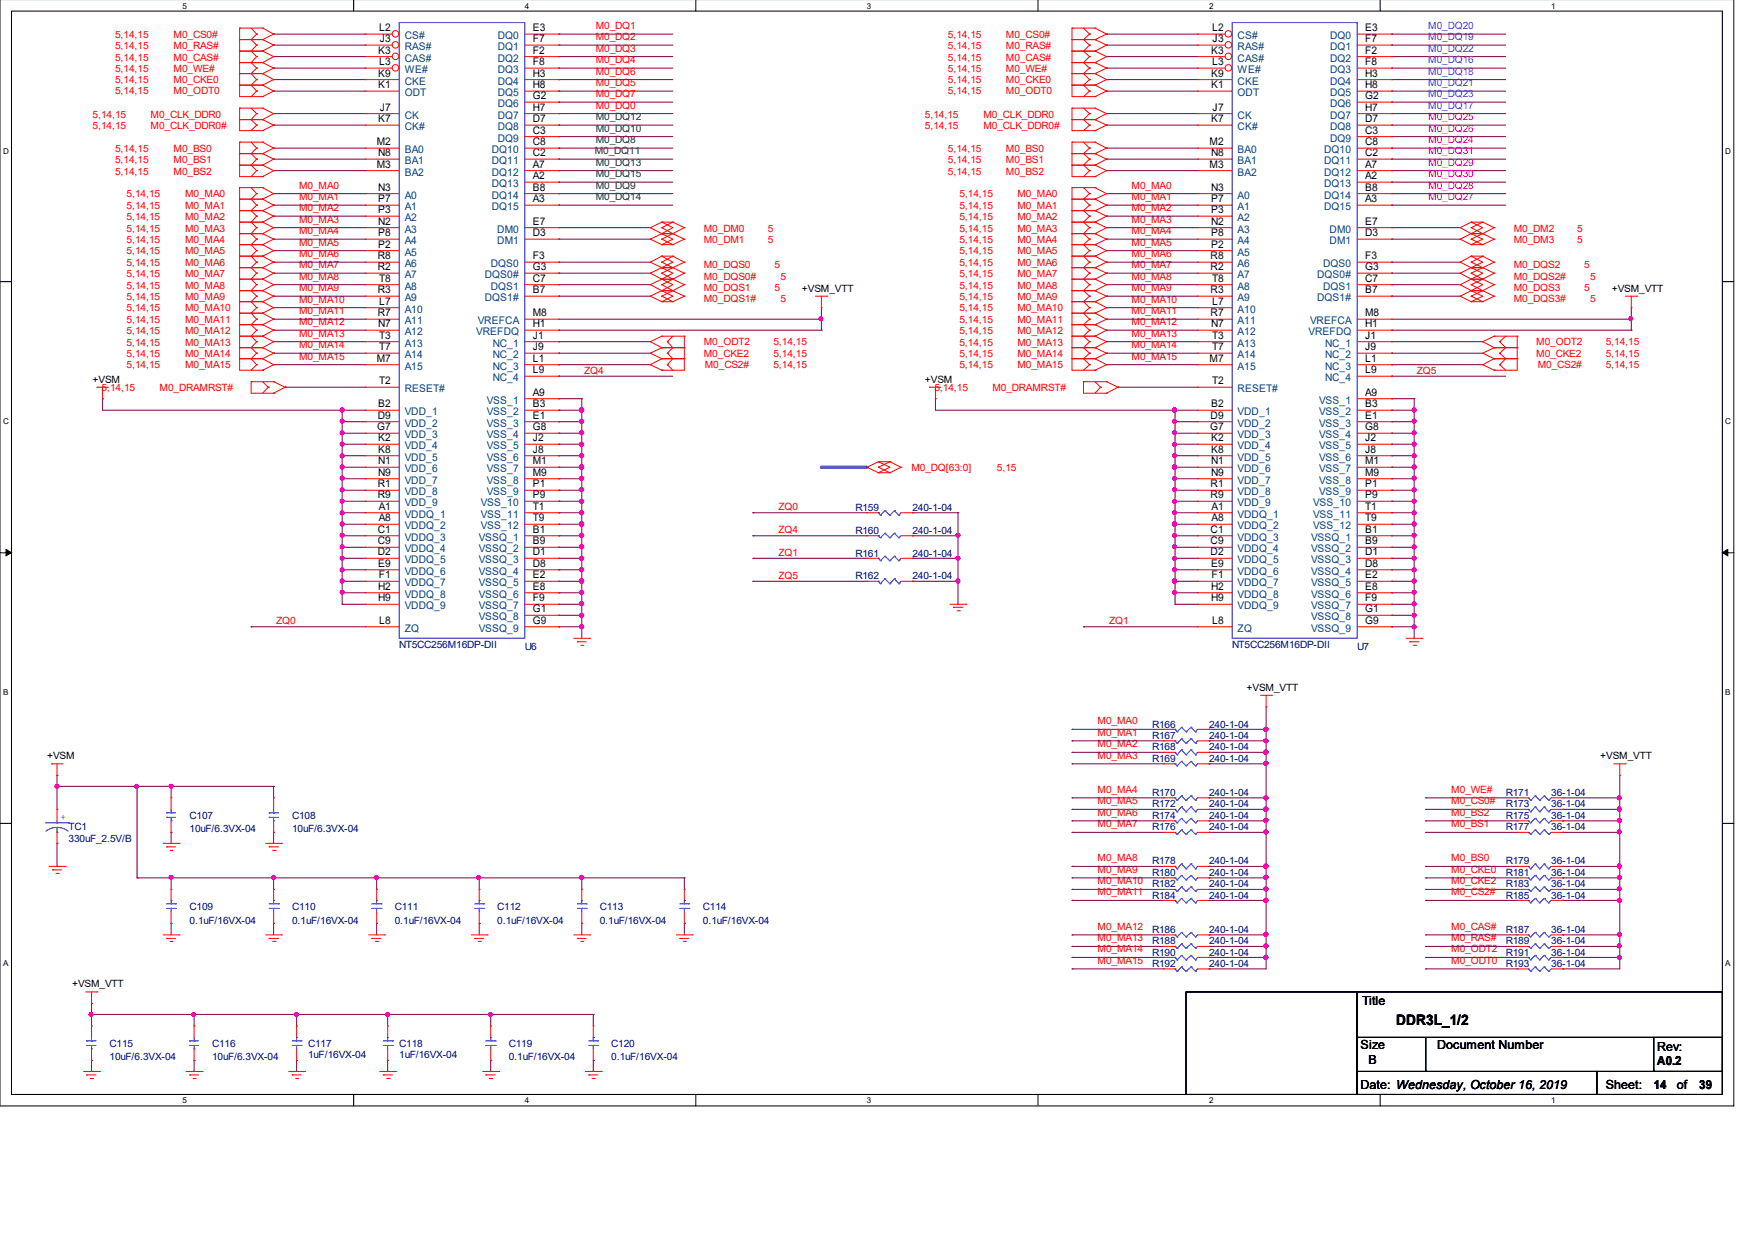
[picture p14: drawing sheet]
<svg xmlns="http://www.w3.org/2000/svg" width="297mm" height="210mm" viewBox="0 0 297 210" stroke-linecap="round" stroke-linejoin="round" font-family="sans-serif">
<defs><g id="words">
<text font-size="2.5" x="236.3" y="173.5">DDR3L_1/2</text>
<g font-size="2.1">
<text x="230.5" y="170.2">Title</text>
<text x="230.3" y="177.6">Size</text>
<text x="243.2" y="177.6">Document Number</text>
<text x="280.5" y="178">Rev:</text>
<text x="230.3" y="184.3">Date: Wednesday, October 16, 2019</text>
<text x="231.6" y="180.1">B</text>
<text x="271.8" y="184.3">Sheet:</text>
<text x="279.9" y="184.4">14</text>
<text x="280.5" y="180.4">A0.2</text>
<text x="283.8" y="184.3">of</text>
<text x="287.6" y="184.4">39</text>
</g>
<g font-size="1.8">
<text x="64.2" y="5.3">L2</text>
<text x="90.2" y="5.3">E3</text>
<text x="205.1" y="5.3">L2</text>
<text x="231.1" y="5.3">E3</text>
<text x="64" y="9.1">K3</text>
<text x="64.2" y="11">L3</text>
<text x="64.3" y="7.1">J3</text>
<text x="90.2" y="7.1">F7</text>
<text x="90.2" y="9.1">F2</text>
<text x="90.2" y="11">F8</text>
<text x="205" y="9.1">K3</text>
<text x="205.1" y="11">L3</text>
<text x="205.2" y="7.1">J3</text>
<text x="231.1" y="7.1">F7</text>
<text x="231.1" y="9.1">F2</text>
<text x="231.1" y="11">F8</text>
<text x="64" y="14.9">K1</text>
<text x="64" y="13">K9</text>
<text x="90.2" y="13">H3</text>
<text x="90.2" y="14.9">H8</text>
<text x="90.2" y="16.8">G2</text>
<text x="205" y="14.9">K1</text>
<text x="205" y="13">K9</text>
<text x="231.1" y="13">H3</text>
<text x="231.1" y="14.9">H8</text>
<text x="231.1" y="16.8">G2</text>
<text x="64" y="20.7">K7</text>
<text x="64.3" y="18.7">J7</text>
<text x="90.2" y="22.6">C3</text>
<text x="90.2" y="20.7">D7</text>
<text x="90.2" y="18.7">H7</text>
<text x="205" y="20.7">K7</text>
<text x="205.2" y="18.7">J7</text>
<text x="231.1" y="22.6">C3</text>
<text x="231.1" y="20.7">D7</text>
<text x="231.1" y="18.7">H7</text>
<text x="63.8" y="28.4">M3</text>
<text x="63.8" y="24.6">M2</text>
<text x="64" y="26.4">N8</text>
<text x="90.2" y="26.4">C2</text>
<text x="90.2" y="28.4">A7</text>
<text x="90.2" y="24.6">C8</text>
<text x="204.7" y="28.4">M3</text>
<text x="204.7" y="24.6">M2</text>
<text x="205" y="26.4">N8</text>
<text x="231.1" y="26.4">C2</text>
<text x="231.1" y="28.4">A7</text>
<text x="231.1" y="24.6">C8</text>
<text x="64" y="32.3">N3</text>
<text x="64" y="34.2">P7</text>
<text x="90.2" y="34.2">A3</text>
<text x="90.2" y="30.3">A2</text>
<text x="90.2" y="32.3">B8</text>
<text x="205" y="32.3">N3</text>
<text x="205" y="34.2">P7</text>
<text x="231.1" y="34.2">A3</text>
<text x="231.1" y="30.3">A2</text>
<text x="231.1" y="32.3">B8</text>
<text x="64" y="40">P8</text>
<text x="64" y="41.9">P2</text>
<text x="64" y="38">N2</text>
<text x="64" y="36.1">P3</text>
<text x="90.2" y="38">E7</text>
<text x="90.2" y="40">D3</text>
<text x="205" y="40">P8</text>
<text x="205" y="41.9">P2</text>
<text x="205" y="38">N2</text>
<text x="205" y="36.1">P3</text>
<text x="231.1" y="38">E7</text>
<text x="231.1" y="40">D3</text>
<text x="63.9" y="43.9">R8</text>
<text x="63.9" y="45.7">R2</text>
<text x="64.2" y="47.7">T8</text>
<text x="90.2" y="43.9">F3</text>
<text x="90.2" y="45.7">G3</text>
<text x="90.2" y="47.7">C7</text>
<text x="204.9" y="43.9">R8</text>
<text x="204.9" y="45.7">R2</text>
<text x="205.1" y="47.7">T8</text>
<text x="231.1" y="43.9">F3</text>
<text x="231.1" y="45.7">G3</text>
<text x="231.1" y="47.7">C7</text>
<text x="63.9" y="49.6">R3</text>
<text x="63.9" y="53.5">R7</text>
<text x="64.2" y="51.6">L7</text>
<text x="90.2" y="49.6">B7</text>
<text x="90.2" y="53.5">M8</text>
<text x="204.9" y="49.6">R3</text>
<text x="204.9" y="53.5">R7</text>
<text x="205.1" y="51.6">L7</text>
<text x="231.1" y="49.6">B7</text>
<text x="231.1" y="53.5">M8</text>
<text x="64" y="55.4">N7</text>
<text x="64.2" y="57.3">T3</text>
<text x="64.2" y="59.3">T7</text>
<text x="90.2" y="55.4">H1</text>
<text x="90.2" y="57.3">J1</text>
<text x="90.2" y="59.3">J9</text>
<text x="205" y="55.4">N7</text>
<text x="205.1" y="57.3">T3</text>
<text x="205.1" y="59.3">T7</text>
<text x="231.1" y="55.4">H1</text>
<text x="231.1" y="57.3">J1</text>
<text x="231.1" y="59.3">J9</text>
<text x="63.8" y="61.2">M7</text>
<text x="64.2" y="65">T2</text>
<text x="90.2" y="61.2">L1</text>
<text x="90.2" y="63.2">L9</text>
<text x="204.7" y="61.2">M7</text>
<text x="205.1" y="65">T2</text>
<text x="231.1" y="61.2">L1</text>
<text x="231.1" y="63.2">L9</text>
<text x="63.9" y="70.9">D9</text>
<text x="64" y="68.9">B2</text>
<text x="90.2" y="67">A9</text>
<text x="90.2" y="68.9">B3</text>
<text x="90.2" y="70.9">E1</text>
<text x="204.9" y="70.9">D9</text>
<text x="205" y="68.9">B2</text>
<text x="231.1" y="67">A9</text>
<text x="231.1" y="68.9">B3</text>
<text x="231.1" y="70.9">E1</text>
<text x="63.8" y="72.8">G7</text>
<text x="64" y="74.7">K2</text>
<text x="64" y="76.6">K8</text>
<text x="90.2" y="72.8">G8</text>
<text x="90.2" y="74.7">J2</text>
<text x="90.2" y="76.6">J8</text>
<text x="204.8" y="72.8">G7</text>
<text x="205" y="74.7">K2</text>
<text x="205" y="76.6">K8</text>
<text x="231.1" y="72.8">G8</text>
<text x="231.1" y="74.7">J2</text>
<text x="231.1" y="76.6">J8</text>
<text x="63.9" y="82.5">R1</text>
<text x="64" y="78.6">N1</text>
<text x="64" y="80.5">N9</text>
<text x="90.2" y="78.6">M1</text>
<text x="90.2" y="80.5">M9</text>
<text x="90.2" y="82.5">P1</text>
<text x="204.9" y="82.5">R1</text>
<text x="205" y="78.6">N1</text>
<text x="205" y="80.5">N9</text>
<text x="231.1" y="78.6">M1</text>
<text x="231.1" y="80.5">M9</text>
<text x="231.1" y="82.5">P1</text>
<text x="63.9" y="84.3">R9</text>
<text x="64.1" y="86.3">A1</text>
<text x="64.1" y="88.2">A8</text>
<text x="90.2" y="84.3">P9</text>
<text x="90.2" y="86.3">T1</text>
<text x="90.2" y="88.2">T9</text>
<text x="204.9" y="84.3">R9</text>
<text x="205.1" y="86.3">A1</text>
<text x="205.1" y="88.2">A8</text>
<text x="231.1" y="84.3">P9</text>
<text x="231.1" y="86.3">T1</text>
<text x="231.1" y="88.2">T9</text>
<text x="63.9" y="90.2">C1</text>
<text x="63.9" y="92.1">C9</text>
<text x="63.9" y="94">D2</text>
<text x="64" y="95.9">E9</text>
<text x="90.2" y="90.2">B1</text>
<text x="90.2" y="92.1">B9</text>
<text x="90.2" y="94">D1</text>
<text x="90.2" y="95.9">D8</text>
<text x="204.9" y="90.2">C1</text>
<text x="204.9" y="92.1">C9</text>
<text x="204.9" y="94">D2</text>
<text x="205" y="95.9">E9</text>
<text x="231.1" y="90.2">B1</text>
<text x="231.1" y="92.1">B9</text>
<text x="231.1" y="94">D1</text>
<text x="231.1" y="95.9">D8</text>
<text x="64" y="99.8">H2</text>
<text x="64" y="101.8">H9</text>
<text x="64.1" y="97.9">F1</text>
<text x="90.2" y="97.9">E2</text>
<text x="90.2" y="99.8">E8</text>
<text x="90.2" y="101.8">F9</text>
<text x="205" y="99.8">H2</text>
<text x="205" y="101.8">H9</text>
<text x="205.1" y="97.9">F1</text>
<text x="231.1" y="97.9">E2</text>
<text x="231.1" y="99.8">E8</text>
<text x="231.1" y="101.8">F9</text>
<text x="64.2" y="105.6">L8</text>
<text x="90.2" y="103.6">G1</text>
<text x="90.2" y="105.6">G9</text>
<text x="205.1" y="105.6">L8</text>
<text x="231.1" y="103.6">G1</text>
<text x="231.1" y="105.6">G9</text>
</g>
<g font-size="1.8" fill="#004080">
<text x="68.5" y="6.6">CS#</text>
<text x="68.5" y="8.5">RAS#</text>
<text x="68.5" y="10.4">CAS#</text>
<text x="84.2" y="6.6">DQ0</text>
<text x="84.2" y="8.5">DQ1</text>
<text x="84.2" y="10.4">DQ2</text>
<text x="209.5" y="6.6">CS#</text>
<text x="209.5" y="8.5">RAS#</text>
<text x="209.5" y="10.4">CAS#</text>
<text x="225.1" y="6.6">DQ0</text>
<text x="225.1" y="8.5">DQ1</text>
<text x="225.1" y="10.4">DQ2</text>
<text x="68.5" y="16.3">ODT</text>
<text x="68.5" y="12.4">WE#</text>
<text x="68.5" y="14.3">CKE</text>
<text x="84.2" y="12.4">DQ3</text>
<text x="84.2" y="14.3">DQ4</text>
<text x="84.2" y="16.3">DQ5</text>
<text x="209.5" y="16.3">ODT</text>
<text x="209.5" y="12.4">WE#</text>
<text x="209.5" y="14.3">CKE</text>
<text x="225.1" y="12.4">DQ3</text>
<text x="225.1" y="14.3">DQ4</text>
<text x="225.1" y="16.3">DQ5</text>
<text x="68.5" y="20.1">CK</text>
<text x="68.5" y="22">CK#</text>
<text x="84.2" y="24">DQ9</text>
<text x="84.2" y="18.1">DQ6</text>
<text x="84.2" y="22">DQ8</text>
<text x="84.2" y="20.1">DQ7</text>
<text x="209.5" y="20.1">CK</text>
<text x="209.5" y="22">CK#</text>
<text x="225.1" y="24">DQ9</text>
<text x="225.1" y="18.1">DQ6</text>
<text x="225.1" y="22">DQ8</text>
<text x="225.1" y="20.1">DQ7</text>
<text x="68.5" y="29.7">BA2</text>
<text x="68.5" y="27.8">BA1</text>
<text x="68.5" y="25.9">BA0</text>
<text x="83.2" y="27.8">DQ11</text>
<text x="83.2" y="29.7">DQ12</text>
<text x="83.2" y="25.9">DQ10</text>
<text x="209.5" y="29.7">BA2</text>
<text x="209.5" y="27.8">BA1</text>
<text x="209.5" y="25.9">BA0</text>
<text x="224.1" y="27.8">DQ11</text>
<text x="224.1" y="29.7">DQ12</text>
<text x="224.1" y="25.9">DQ10</text>
<text x="68.5" y="33.6">A0</text>
<text x="68.5" y="35.6">A1</text>
<text x="83.2" y="35.6">DQ15</text>
<text x="83.2" y="31.7">DQ13</text>
<text x="83.2" y="33.6">DQ14</text>
<text x="209.5" y="33.6">A0</text>
<text x="209.5" y="35.6">A1</text>
<text x="224.1" y="35.6">DQ15</text>
<text x="224.1" y="31.7">DQ13</text>
<text x="224.1" y="33.6">DQ14</text>
<text x="68.5" y="41.3">A4</text>
<text x="68.5" y="39.4">A3</text>
<text x="68.5" y="37.4">A2</text>
<text x="84.2" y="39.4">DM0</text>
<text x="84.2" y="41.3">DM1</text>
<text x="209.5" y="41.3">A4</text>
<text x="209.5" y="39.4">A3</text>
<text x="209.5" y="37.4">A2</text>
<text x="225" y="39.4">DM0</text>
<text x="225" y="41.3">DM1</text>
<text x="68.5" y="45.2">A6</text>
<text x="68.5" y="43.3">A5</text>
<text x="68.5" y="47.1">A7</text>
<text x="82" y="47.1">DQS0#</text>
<text x="83.1" y="45.2">DQS0</text>
<text x="209.5" y="45.2">A6</text>
<text x="209.5" y="43.3">A5</text>
<text x="209.5" y="47.1">A7</text>
<text x="222.9" y="47.1">DQS0#</text>
<text x="223.9" y="45.2">DQS0</text>
<text x="68.5" y="49">A8</text>
<text x="68.5" y="51">A9</text>
<text x="68.5" y="52.9">A10</text>
<text x="82" y="51">DQS1#</text>
<text x="83.1" y="49">DQS1</text>
<text x="209.5" y="49">A8</text>
<text x="209.5" y="51">A9</text>
<text x="209.5" y="52.9">A10</text>
<text x="222.9" y="51">DQS1#</text>
<text x="223.9" y="49">DQS1</text>
<text x="68.5" y="54.9">A11</text>
<text x="68.5" y="56.7">A12</text>
<text x="68.5" y="58.7">A13</text>
<text x="80.6" y="56.7">VREFDQ</text>
<text x="80.9" y="54.9">VREFCA</text>
<text x="83.4" y="58.7">NC_1</text>
<text x="209.5" y="54.9">A11</text>
<text x="209.5" y="56.7">A12</text>
<text x="209.5" y="58.7">A13</text>
<text x="221.5" y="56.7">VREFDQ</text>
<text x="221.7" y="54.9">VREFCA</text>
<text x="224.3" y="58.7">NC_1</text>
<text x="68.5" y="60.6">A14</text>
<text x="68.5" y="62.6">A15</text>
<text x="83.4" y="62.6">NC_3</text>
<text x="83.4" y="60.6">NC_2</text>
<text x="83.4" y="64.5">NC_4</text>
<text x="209.5" y="60.6">A14</text>
<text x="209.5" y="62.6">A15</text>
<text x="224.3" y="62.6">NC_3</text>
<text x="224.3" y="60.6">NC_2</text>
<text x="224.3" y="64.5">NC_4</text>
<text x="68.5" y="70.3">VDD_1</text>
<text x="68.5" y="66.4">RESET#</text>
<text x="82.4" y="68.3">VSS_1</text>
<text x="82.4" y="70.3">VSS_2</text>
<text x="209.5" y="70.3">VDD_1</text>
<text x="209.5" y="66.4">RESET#</text>
<text x="223.3" y="68.3">VSS_1</text>
<text x="223.3" y="70.3">VSS_2</text>
<text x="68.5" y="72.2">VDD_2</text>
<text x="68.5" y="74.2">VDD_3</text>
<text x="68.5" y="76">VDD_4</text>
<text x="68.5" y="78">VDD_5</text>
<text x="82.4" y="72.2">VSS_3</text>
<text x="82.4" y="74.2">VSS_4</text>
<text x="82.4" y="76">VSS_5</text>
<text x="82.4" y="78">VSS_6</text>
<text x="209.5" y="72.2">VDD_2</text>
<text x="209.5" y="74.2">VDD_3</text>
<text x="209.5" y="76">VDD_4</text>
<text x="209.5" y="78">VDD_5</text>
<text x="223.3" y="72.2">VSS_3</text>
<text x="223.3" y="74.2">VSS_4</text>
<text x="223.3" y="76">VSS_5</text>
<text x="223.3" y="78">VSS_6</text>
<text x="68.5" y="79.9">VDD_6</text>
<text x="68.5" y="81.9">VDD_7</text>
<text x="68.5" y="83.8">VDD_8</text>
<text x="82.4" y="79.9">VSS_7</text>
<text x="82.4" y="81.9">VSS_8</text>
<text x="82.4" y="83.8">VSS_9</text>
<text x="209.5" y="79.9">VDD_6</text>
<text x="209.5" y="81.9">VDD_7</text>
<text x="209.5" y="83.8">VDD_8</text>
<text x="223.3" y="79.9">VSS_7</text>
<text x="223.3" y="81.9">VSS_8</text>
<text x="223.3" y="83.8">VSS_9</text>
<text x="68.5" y="85.7">VDD_9</text>
<text x="68.5" y="87.6">VDDQ_1</text>
<text x="68.5" y="89.6">VDDQ_2</text>
<text x="81.4" y="85.7">VSS_10</text>
<text x="81.4" y="87.6">VSS_11</text>
<text x="81.4" y="89.6">VSS_12</text>
<text x="209.5" y="85.7">VDD_9</text>
<text x="209.5" y="87.6">VDDQ_1</text>
<text x="209.5" y="89.6">VDDQ_2</text>
<text x="222.2" y="85.7">VSS_10</text>
<text x="222.2" y="87.6">VSS_11</text>
<text x="222.2" y="89.6">VSS_12</text>
<text x="68.5" y="91.5">VDDQ_3</text>
<text x="68.5" y="93.5">VDDQ_4</text>
<text x="68.5" y="95.3">VDDQ_5</text>
<text x="81" y="91.5">VSSQ_1</text>
<text x="81" y="93.5">VSSQ_2</text>
<text x="81" y="95.3">VSSQ_3</text>
<text x="209.5" y="91.5">VDDQ_3</text>
<text x="209.5" y="93.5">VDDQ_4</text>
<text x="209.5" y="95.3">VDDQ_5</text>
<text x="221.9" y="91.5">VSSQ_1</text>
<text x="221.9" y="93.5">VSSQ_2</text>
<text x="221.9" y="95.3">VSSQ_3</text>
<text x="68.5" y="97.3">VDDQ_6</text>
<text x="68.5" y="99.2">VDDQ_7</text>
<text x="68.5" y="101.2">VDDQ_8</text>
<text x="81" y="97.3">VSSQ_4</text>
<text x="81" y="99.2">VSSQ_5</text>
<text x="81" y="101.2">VSSQ_6</text>
<text x="209.5" y="97.3">VDDQ_6</text>
<text x="209.5" y="99.2">VDDQ_7</text>
<text x="209.5" y="101.2">VDDQ_8</text>
<text x="221.9" y="97.3">VSSQ_4</text>
<text x="221.9" y="99.2">VSSQ_5</text>
<text x="221.9" y="101.2">VSSQ_6</text>
<text x="68.5" y="103.1">VDDQ_9</text>
<text x="68.5" y="106.9">ZQ</text>
<text x="81" y="103.1">VSSQ_7</text>
<text x="81" y="105">VSSQ_8</text>
<text x="81" y="106.9">VSSQ_9</text>
<text x="209.5" y="103.1">VDDQ_9</text>
<text x="209.5" y="106.9">ZQ</text>
<text x="221.9" y="103.1">VSSQ_7</text>
<text x="221.9" y="105">VSSQ_8</text>
<text x="221.9" y="106.9">VSSQ_9</text>
</g>
<g font-size="1.7" fill="#f00">
<text x="100.8" y="4.9">M0_DQ1</text>
<text x="19.5" y="6.4">5,14,15</text>
<text x="19.5" y="8.3">5,14,15</text>
<text x="19.5" y="10.3">5,14,15</text>
<text x="29.4" y="6.4">M0_CS0#</text>
<text x="29.4" y="8.3">M0_RAS#</text>
<text x="29.4" y="10.3">M0_CAS#</text>
<text x="100.8" y="6.8">M0_DQ2</text>
<text x="100.8" y="8.7">M0_DQ3</text>
<text x="100.8" y="10.7">M0_DQ4</text>
<text x="160.4" y="6.4">5,14,15</text>
<text x="160.4" y="8.3">5,14,15</text>
<text x="160.4" y="10.3">5,14,15</text>
<text x="170.3" y="6.4">M0_CS0#</text>
<text x="170.3" y="8.3">M0_RAS#</text>
<text x="170.3" y="10.3">M0_CAS#</text>
<text x="19.5" y="15.8">5,14,15</text>
<text x="19.5" y="12.2">5,14,15</text>
<text x="19.5" y="14.1">5,14,15</text>
<text x="29.4" y="15.8">M0_ODT0</text>
<text x="29.4" y="12.2">M0_WE#</text>
<text x="29.4" y="14.1">M0_CKE0</text>
<text x="100.8" y="14.6">M0_DQ5</text>
<text x="100.8" y="16.4">M0_DQ7</text>
<text x="100.8" y="12.6">M0_DQ6</text>
<text x="160.4" y="15.8">5,14,15</text>
<text x="160.4" y="12.2">5,14,15</text>
<text x="160.4" y="14.1">5,14,15</text>
<text x="170.3" y="15.8">M0_ODT0</text>
<text x="170.3" y="12.2">M0_WE#</text>
<text x="170.3" y="14.1">M0_CKE0</text>
<text x="15.7" y="21.9">5,14,15</text>
<text x="15.7" y="19.9">5,14,15</text>
<text x="25.5" y="21.9">M0_CLK_DDR0#</text>
<text x="25.5" y="19.9">M0_CLK_DDR0</text>
<text x="100.8" y="18.4">M0_DQ0</text>
<text x="156.5" y="19.9">5,14,15</text>
<text x="156.5" y="21.9">5,14,15</text>
<text x="166.5" y="19.9">M0_CLK_DDR0</text>
<text x="166.5" y="21.9">M0_CLK_DDR0#</text>
<text x="19.5" y="27.6">5,14,15</text>
<text x="19.5" y="25.7">5,14,15</text>
<text x="19.5" y="29.6">5,14,15</text>
<text x="29.4" y="27.6">M0_BS1</text>
<text x="29.4" y="25.7">M0_BS0</text>
<text x="29.4" y="29.6">M0_BS2</text>
<text x="160.4" y="27.6">5,14,15</text>
<text x="160.4" y="25.7">5,14,15</text>
<text x="160.4" y="29.6">5,14,15</text>
<text x="170.3" y="27.6">M0_BS1</text>
<text x="170.3" y="25.7">M0_BS0</text>
<text x="170.3" y="29.6">M0_BS2</text>
<text x="21.4" y="33.4">5,14,15</text>
<text x="21.4" y="35.3">5,14,15</text>
<text x="31.3" y="33.4">M0_MA0</text>
<text x="31.3" y="35.3">M0_MA1</text>
<text x="50.6" y="31.9">M0_MA0</text>
<text x="50.6" y="33.9">M0_MA1</text>
<text x="50.6" y="35.7">M0_MA2</text>
<text x="162.4" y="33.4">5,14,15</text>
<text x="162.4" y="35.3">5,14,15</text>
<text x="172.2" y="33.4">M0_MA0</text>
<text x="172.2" y="35.3">M0_MA1</text>
<text x="191.5" y="31.9">M0_MA0</text>
<text x="191.5" y="33.9">M0_MA1</text>
<text x="191.5" y="35.7">M0_MA2</text>
<text x="21.4" y="37.3">5,14,15</text>
<text x="21.4" y="39.2">5,14,15</text>
<text x="21.4" y="41.2">5,14,15</text>
<text x="31.3" y="37.3">M0_MA2</text>
<text x="31.3" y="39.2">M0_MA3</text>
<text x="31.3" y="41.2">M0_MA4</text>
<text x="50.6" y="37.7">M0_MA3</text>
<text x="50.6" y="41.6">M0_MA5</text>
<text x="50.6" y="39.6">M0_MA4</text>
<text x="119.1" y="39.2">M0_DM0</text>
<text x="119.1" y="41.2">M0_DM1</text>
<text x="130" y="39.2">5</text>
<text x="130" y="41.2">5</text>
<text x="162.4" y="37.3">5,14,15</text>
<text x="162.4" y="39.2">5,14,15</text>
<text x="162.4" y="41.2">5,14,15</text>
<text x="172.2" y="37.3">M0_MA2</text>
<text x="172.2" y="39.2">M0_MA3</text>
<text x="172.2" y="41.2">M0_MA4</text>
<text x="191.5" y="37.7">M0_MA3</text>
<text x="191.5" y="41.6">M0_MA5</text>
<text x="191.5" y="39.6">M0_MA4</text>
<text x="256.2" y="39.2">M0_DM2</text>
<text x="256.2" y="41.2">M0_DM3</text>
<text x="267" y="39.2">5</text>
<text x="267" y="41.2">5</text>
<text x="21.4" y="43">5,14,15</text>
<text x="21.4" y="45">5,14,15</text>
<text x="21.4" y="46.9">5,14,15</text>
<text x="31.3" y="43">M0_MA5</text>
<text x="31.3" y="45">M0_MA6</text>
<text x="31.3" y="46.9">M0_MA7</text>
<text x="50.6" y="45.4">M0_MA7</text>
<text x="50.6" y="43.5">M0_MA6</text>
<text x="50.6" y="47.3">M0_MA8</text>
<text x="119.1" y="45.4">M0_DQS0</text>
<text x="119.1" y="47.3">M0_DQS0#</text>
<text x="131.1" y="45.4">5</text>
<text x="132.1" y="47.3">5</text>
<text x="162.4" y="43">5,14,15</text>
<text x="162.4" y="45">5,14,15</text>
<text x="162.4" y="46.9">5,14,15</text>
<text x="172.2" y="43">M0_MA5</text>
<text x="172.2" y="45">M0_MA6</text>
<text x="172.2" y="46.9">M0_MA7</text>
<text x="191.5" y="45.4">M0_MA7</text>
<text x="191.5" y="43.5">M0_MA6</text>
<text x="191.5" y="47.3">M0_MA8</text>
<text x="256.2" y="45.4">M0_DQS2</text>
<text x="256.2" y="47.3">M0_DQS2#</text>
<text x="268.1" y="45.4">5</text>
<text x="269.2" y="47.3">5</text>
<text x="21.4" y="48.9">5,14,15</text>
<text x="21.4" y="50.8">5,14,15</text>
<text x="21.4" y="52.7">5,14,15</text>
<text x="31.3" y="48.9">M0_MA8</text>
<text x="31.3" y="50.8">M0_MA9</text>
<text x="31.3" y="52.7">M0_MA10</text>
<text x="50.6" y="51.2">M0_MA10</text>
<text x="50.6" y="49.3">M0_MA9</text>
<text x="50.6" y="53.2">M0_MA11</text>
<text x="119.1" y="51.2">M0_DQS1#</text>
<text x="119.1" y="49.2">M0_DQS1</text>
<text x="131.1" y="49.2">5</text>
<text x="132.1" y="51.2">5</text>
<text x="162.4" y="48.9">5,14,15</text>
<text x="162.4" y="50.8">5,14,15</text>
<text x="162.4" y="52.7">5,14,15</text>
<text x="172.2" y="48.9">M0_MA8</text>
<text x="172.2" y="50.8">M0_MA9</text>
<text x="172.2" y="52.7">M0_MA10</text>
<text x="191.5" y="51.2">M0_MA10</text>
<text x="191.5" y="49.3">M0_MA9</text>
<text x="191.5" y="53.2">M0_MA11</text>
<text x="256.2" y="49.2">M0_DQS3</text>
<text x="256.2" y="51.2">M0_DQS3#</text>
<text x="268.1" y="49.2">5</text>
<text x="269.2" y="51.2">5</text>
<text x="21.4" y="54.6">5,14,15</text>
<text x="21.4" y="56.6">5,14,15</text>
<text x="21.4" y="58.5">5,14,15</text>
<text x="31.3" y="54.6">M0_MA11</text>
<text x="31.3" y="56.6">M0_MA12</text>
<text x="31.3" y="58.5">M0_MA13</text>
<text x="50.6" y="55">M0_MA12</text>
<text x="50.6" y="57">M0_MA13</text>
<text x="50.6" y="58.9">M0_MA14</text>
<text x="119.1" y="58.3">M0_ODT2</text>
<text x="130.9" y="58.3">5,14,15</text>
<text x="162.4" y="54.6">5,14,15</text>
<text x="162.4" y="56.6">5,14,15</text>
<text x="162.4" y="58.5">5,14,15</text>
<text x="172.2" y="54.6">M0_MA11</text>
<text x="172.2" y="56.6">M0_MA12</text>
<text x="172.2" y="58.5">M0_MA13</text>
<text x="191.5" y="55">M0_MA12</text>
<text x="191.5" y="57">M0_MA13</text>
<text x="191.5" y="58.9">M0_MA14</text>
<text x="260" y="58.3">M0_ODT2</text>
<text x="271.8" y="58.3">5,14,15</text>
<text x="21.4" y="60.5">5,14,15</text>
<text x="21.4" y="62.3">5,14,15</text>
<text x="31.3" y="60.5">M0_MA14</text>
<text x="31.3" y="62.3">M0_MA15</text>
<text x="50.6" y="60.9">M0_MA15</text>
<text x="98.9" y="63.3">ZQ4</text>
<text x="119.1" y="60.5">M0_CKE2</text>
<text x="119.3" y="62.3">M0_CS2#</text>
<text x="130.9" y="60.5">5,14,15</text>
<text x="130.9" y="62.3">5,14,15</text>
<text x="162.4" y="60.5">5,14,15</text>
<text x="162.4" y="62.3">5,14,15</text>
<text x="172.2" y="60.5">M0_MA14</text>
<text x="172.2" y="62.3">M0_MA15</text>
<text x="191.5" y="60.9">M0_MA15</text>
<text x="239.8" y="63.3">ZQ5</text>
<text x="260" y="60.5">M0_CKE2</text>
<text x="260.3" y="62.3">M0_CS2#</text>
<text x="271.8" y="60.5">5,14,15</text>
<text x="271.8" y="62.3">5,14,15</text>
<text x="17.2" y="66.2">5,14,15</text>
<text x="27" y="66.2">M0_DRAMRST#</text>
<text x="158.2" y="66.2">5,14,15</text>
<text x="168" y="66.2">M0_DRAMRST#</text>
<text x="154.3" y="79.8">M0_DQ[63:0]</text>
<text x="168.7" y="79.8">5,15</text>
<text x="131.7" y="86.4">ZQ0</text>
<text x="131.7" y="90.3">ZQ4</text>
<text x="131.7" y="94.1">ZQ1</text>
<text x="131.7" y="98">ZQ5</text>
<text x="46.7" y="105.7">ZQ0</text>
<text x="187.7" y="105.7">ZQ1</text>
<text x="185.8" y="122.6">M0_MA0</text>
<text x="185.8" y="124.6">M0_MA1</text>
<text x="185.8" y="128.5">M0_MA3</text>
<text x="185.8" y="126.5">M0_MA2</text>
<text x="185.8" y="134.2">M0_MA4</text>
<text x="185.8" y="136.2">M0_MA5</text>
<text x="245.6" y="134.2">M0_WE#</text>
<text x="245.6" y="136.2">M0_CS0#</text>
<text x="185.8" y="140.1">M0_MA7</text>
<text x="185.8" y="138.1">M0_MA6</text>
<text x="245.6" y="138.1">M0_BS2</text>
<text x="245.6" y="140.1">M0_BS1</text>
<text x="185.8" y="149.7">M0_MA10</text>
<text x="185.8" y="147.8">M0_MA9</text>
<text x="185.8" y="145.8">M0_MA8</text>
<text x="245.6" y="149.7">M0_CKE2</text>
<text x="245.6" y="147.8">M0_CKE0</text>
<text x="245.6" y="145.8">M0_BS0</text>
<text x="185.8" y="151.6">M0_MA11</text>
<text x="245.6" y="151.6">M0_CS2#</text>
<text x="185.8" y="157.4">M0_MA12</text>
<text x="185.8" y="159.4">M0_MA13</text>
<text x="185.8" y="161.2">M0_MA14</text>
<text x="245.6" y="161.2">M0_ODT2</text>
<text x="245.6" y="159.4">M0_RAS#</text>
<text x="245.6" y="157.4">M0_CAS#</text>
<text x="185.8" y="163.2">M0_MA15</text>
<text x="245.6" y="163.2">M0_ODT0</text>
</g>
<g font-size="1.7" fill="#8000ff">
<text x="241.7" y="4.9">M0_DQ20</text>
<text x="241.7" y="6.8">M0_DQ19</text>
<text x="241.7" y="8.7">M0_DQ22</text>
<text x="241.7" y="10.7">M0_DQ16</text>
<text x="241.7" y="14.6">M0_DQ21</text>
<text x="241.7" y="16.4">M0_DQ23</text>
<text x="241.7" y="12.6">M0_DQ18</text>
<text x="241.7" y="18.4">M0_DQ17</text>
</g>
<g font-size="1.7" fill="#008000">
<text x="100.8" y="22.3">M0_DQ10</text>
<text x="100.8" y="20.3">M0_DQ12</text>
<text x="100.7" y="26.1">M0_DQ11</text>
<text x="100.8" y="28">M0_DQ13</text>
<text x="100.8" y="30">M0_DQ15</text>
<text x="100.8" y="24.2">M0_DQ8</text>
<text x="100.8" y="33.9">M0_DQ14</text>
<text x="100.8" y="31.9">M0_DQ9</text>
</g>
<g font-size="1.7" fill="#f0f">
<text x="241.7" y="20.3">M0_DQ25</text>
<text x="241.7" y="22.3">M0_DQ26</text>
<text x="241.7" y="28">M0_DQ29</text>
<text x="241.7" y="24.2">M0_DQ24</text>
<text x="241.7" y="30">M0_DQ30</text>
<text x="241.7" y="26.1">M0_DQ31</text>
<text x="241.7" y="33.9">M0_DQ27</text>
<text x="241.7" y="31.9">M0_DQ28</text>
</g>
<g font-size="1.7">
<text x="135.7" y="49.5">+VSM_VTT</text>
<text x="272.8" y="49.5">+VSM_VTT</text>
<text x="15.7" y="64.9">+VSM</text>
<text x="156.5" y="64.9">+VSM</text>
<text x="211" y="117">+VSM_VTT</text>
<text x="8" y="128.5">+VSM</text>
<text x="270.8" y="128.5">+VSM_VTT</text>
<text x="12.2" y="167.1">+VSM_VTT</text>
</g>
<g font-size="1.7" fill="#000080">
<text x="144.8" y="86.5">R159</text>
<text x="154.4" y="86.5">240-1-04</text>
<text x="144.8" y="90.4">R160</text>
<text x="144.8" y="94.2">R161</text>
<text x="154.4" y="90.4">240-1-04</text>
<text x="154.4" y="94.2">240-1-04</text>
<text x="144.8" y="98.1">R162</text>
<text x="154.4" y="98.1">240-1-04</text>
<text x="67.6" y="109.7">NT5CC256M16DP-DII</text>
<text x="88.8" y="110.1">U6</text>
<text x="208.5" y="109.7">NT5CC256M16DP-DII</text>
<text x="229.7" y="110.1">U7</text>
<text x="195" y="123.2">R166</text>
<text x="195" y="125.1">R167</text>
<text x="204.6" y="123.2">240-1-04</text>
<text x="204.6" y="125.1">240-1-04</text>
<text x="195" y="127">R168</text>
<text x="195" y="129">R169</text>
<text x="204.6" y="127">240-1-04</text>
<text x="204.6" y="129">240-1-04</text>
<text x="195" y="134.7">R170</text>
<text x="195" y="136.7">R172</text>
<text x="204.6" y="134.7">240-1-04</text>
<text x="204.6" y="136.7">240-1-04</text>
<text x="254.8" y="136.7">R173</text>
<text x="254.8" y="134.7">R171</text>
<text x="262.6" y="136.7">36-1-04</text>
<text x="262.6" y="134.7">36-1-04</text>
<text x="11.6" y="140.6">TC1</text>
<text x="11.6" y="142.5">330uF_2.5V/B</text>
<text x="32.1" y="138.6">C107</text>
<text x="32.1" y="140.9">10uF/6.3VX-04</text>
<text x="49.4" y="138.6">C108</text>
<text x="49.4" y="140.9">10uF/6.3VX-04</text>
<text x="195" y="138.6">R174</text>
<text x="195" y="140.6">R176</text>
<text x="204.6" y="138.6">240-1-04</text>
<text x="204.6" y="140.6">240-1-04</text>
<text x="254.8" y="140.6">R177</text>
<text x="254.8" y="138.6">R175</text>
<text x="262.6" y="140.6">36-1-04</text>
<text x="262.6" y="138.6">36-1-04</text>
<text x="195" y="148.3">R180</text>
<text x="195" y="146.3">R178</text>
<text x="204.6" y="148.3">240-1-04</text>
<text x="204.6" y="146.3">240-1-04</text>
<text x="254.8" y="146.3">R179</text>
<text x="254.8" y="148.3">R181</text>
<text x="262.6" y="146.3">36-1-04</text>
<text x="262.6" y="148.3">36-1-04</text>
<text x="32.1" y="154">C109</text>
<text x="49.4" y="154">C110</text>
<text x="66.8" y="154">C111</text>
<text x="84.2" y="154">C112</text>
<text x="101.5" y="154">C113</text>
<text x="119" y="154">C114</text>
<text x="195" y="150.2">R182</text>
<text x="195" y="152.2">R184</text>
<text x="204.6" y="150.2">240-1-04</text>
<text x="204.6" y="152.2">240-1-04</text>
<text x="254.8" y="152.2">R185</text>
<text x="254.8" y="150.2">R183</text>
<text x="262.6" y="152.2">36-1-04</text>
<text x="262.6" y="150.2">36-1-04</text>
<text x="32.1" y="156.4">0.1uF/16VX-04</text>
<text x="49.4" y="156.4">0.1uF/16VX-04</text>
<text x="66.8" y="156.4">0.1uF/16VX-04</text>
<text x="84.2" y="156.4">0.1uF/16VX-04</text>
<text x="101.5" y="156.4">0.1uF/16VX-04</text>
<text x="119" y="156.4">0.1uF/16VX-04</text>
<text x="195" y="157.9">R186</text>
<text x="195" y="159.9">R188</text>
<text x="195" y="161.8">R190</text>
<text x="204.6" y="157.9">240-1-04</text>
<text x="204.6" y="159.9">240-1-04</text>
<text x="204.6" y="161.8">240-1-04</text>
<text x="254.8" y="157.9">R187</text>
<text x="254.8" y="159.9">R189</text>
<text x="254.8" y="161.8">R191</text>
<text x="262.6" y="157.9">36-1-04</text>
<text x="262.6" y="159.9">36-1-04</text>
<text x="262.6" y="161.8">36-1-04</text>
<text x="195" y="163.7">R192</text>
<text x="204.6" y="163.7">240-1-04</text>
<text x="254.8" y="163.7">R193</text>
<text x="262.6" y="163.7">36-1-04</text>
<text x="18.5" y="177.2">C115</text>
<text x="18.5" y="179.5">10uF/6.3VX-04</text>
<text x="35.9" y="177.2">C116</text>
<text x="35.9" y="179.5">10uF/6.3VX-04</text>
<text x="52.2" y="177.2">C117</text>
<text x="52.2" y="179.2">1uF/16VX-04</text>
<text x="67.6" y="177.2">C118</text>
<text x="67.6" y="179.2">1uF/16VX-04</text>
<text x="86.1" y="177.2">C119</text>
<text x="86.1" y="179.5">0.1uF/16VX-04</text>
<text x="103.5" y="177.2">C120</text>
<text x="103.5" y="179.5">0.1uF/16VX-04</text>
</g>
<text font-size="1.7" fill="#00f" x="10.2" y="138.9">+</text>
<g font-size="1.4">
<text x="30.9" y="1.5">5</text>
<text x="88.8" y="1.5">4</text>
<text x="146.7" y="1.5">3</text>
<text x="204.6" y="1.5">2</text>
<text x="262.6" y="1.5">1</text>
<text x=".5" y="26">D</text>
<text x="292" y="26">D</text>
<text x=".5" y="71.8">C</text>
<text x="292" y="71.8">C</text>
<text x=".5" y="117.7">B</text>
<text x="292" y="117.7">B</text>
<text x=".5" y="163.5">A</text>
<text x="292" y="163.5">A</text>
<text x="30.9" y="186.8">5</text>
<text x="88.8" y="186.8">4</text>
<text x="146.7" y="186.8">3</text>
<text x="204.6" y="186.8">2</text>
<text x="262.6" y="186.8">1</text>
</g>
</g></defs>
<path d="M0 -.1v187.3h293.5v-187.3M1.9 1.9h289.6v183.4h-289.6z" fill="none" stroke="#000" stroke-width=".17"/>
<g fill="#fff">
<path d="M30.9 .2h.7v1.4h-.7z"/>
<path d="M30.9 185.5h.7v1.5h-.7z"/>
</g>
<path d="M59.9 -.1v2M59.9 185.3v1.9" fill="none" stroke="#000" stroke-width=".17"/>
<g fill="#fff">
<path d="M88.8 .2h.7v1.4h-.7z"/>
<path d="M88.8 185.5h.7v1.5h-.7z"/>
</g>
<path d="M117.8 -.1v2M117.8 185.3v1.9" fill="none" stroke="#000" stroke-width=".17"/>
<g fill="#fff">
<path d="M146.7 .2h.7v1.4h-.7z"/>
<path d="M146.7 185.5h.7v1.5h-.7z"/>
</g>
<path d="M175.7 -.1v2M175.7 185.3v1.9" fill="none" stroke="#000" stroke-width=".17"/>
<g fill="#fff">
<path d="M204.6 .2h.7v1.4h-.7z"/>
<path d="M204.6 185.5h.7v1.5h-.7z"/>
</g>
<path d="M233.6 -.1v2M233.6 185.3v1.9" fill="none" stroke="#000" stroke-width=".17"/>
<g fill="#fff">
<path d="M262.6 .2h.6v1.4h-.6z"/>
<path d="M262.6 185.5h.6v1.5h-.6z"/>
<path d="M.5 24.7h.9v1.5h-.9z"/>
<path d="M292 24.7h.9v1.5h-.9z"/>
<path d="M.5 70.5h.9v1.5h-.9z"/>
<path d="M292 70.5h.9v1.5h-.9z"/>
</g>
<path d="M0 47.7h1.9M291.5 47.7h2" fill="none" stroke="#000" stroke-width=".17"/>
<g fill="#fff">
<path d="M.5 116.4h.9v1.5h-.9z"/>
<path d="M292 116.4h.9v1.5h-.9z"/>
</g>
<path d="M0 93.6h1.9M291.5 93.6h2" fill="none" stroke="#000" stroke-width=".17"/>
<path d="M1 93l.9 .6-.9 .5zM291.5 93.6l.9-.6v1.1z" fill="#000" stroke="#000" stroke-width=".17"/>
<g fill="#fff">
<path d="M.5 162.2h.9v1.5h-.9z"/>
<path d="M292 162.2h.9v1.5h-.9z"/>
</g>
<path d="M0 139.4h1.9M291.5 139.4h2" fill="none" stroke="#000" stroke-width=".17"/>
<g fill="none" stroke="#800040" stroke-width=".17">
<path d="M46.3 5.8h.1M46.3 7.6h.1M46.3 9.6h.1M46.3 15.4h.1M46.3 11.5h.1M46.3 13.5h.1M46.3 19.2h.1M46.3 5.8h15.5M46.3 7.6h15.5M46.3 9.6h15.5M46.3 15.4h15.5M46.3 11.5h15.5"/>
<path d="M46.3 13.5h15.5M46.3 19.2h15.5M94.6 15.4h.1M94.6 7.6h.1M94.6 7.6h19.3M94.6 15.4h19.3M187.3 5.8h.1M187.3 7.6h.1M187.3 9.6h.1M187.3 15.4h.1M187.3 11.5h.1M187.3 13.5h.1"/>
<path d="M187.3 19.2h.1M187.3 5.8h15.4M187.3 7.6h15.4M187.3 9.6h15.4M187.3 15.4h15.4M187.3 11.5h15.4M187.3 13.5h15.4M187.3 19.2h15.4M235.5 15.4h.1M235.5 7.6h.1M235.5 17.3h.1M235.5 9.6h.1"/>
<path d="M235.5 7.6h19.3M235.5 9.6h19.3M235.5 15.4h19.3M235.5 17.3h19.3M46.3 21.2h.1M46.3 25.1h.1M46.3 26.9h.1M46.3 28.9h.1M46.3 32.8h.1M46.3 38.5h.1M46.3 34.7h.1M46.3 36.6h.1"/>
<path d="M46.3 26.9h15.5M46.3 34.7h15.5M46.3 38.5h15.5M46.3 21.2h15.5M46.3 25.1h15.5M46.3 28.9h15.5M46.3 32.8h15.5M46.3 36.6h15.5M94.6 26.9h.1M94.6 38.5h.1M94.6 26.9h19.3M94.6 38.5h15.5"/>
<path d="M187.3 21.2h.1M187.3 25.1h.1M187.3 26.9h.1M187.3 28.9h.1M187.3 32.8h.1M187.3 38.5h.1M187.3 34.7h.1M187.3 36.6h.1M187.3 26.9h15.4M187.3 34.7h15.4M187.3 38.5h15.4M187.3 21.2h15.4"/>
<path d="M187.3 25.1h15.4M187.3 28.9h15.4M187.3 32.8h15.4M187.3 36.6h15.4M235.5 34.7h.1M235.5 38.5h.1M235.5 34.7h19.3M235.5 38.5h11.6M46.3 52.1h.1M46.3 42.4h.1M46.3 55.9h.1M46.3 40.5h.1"/>
<path d="M46.3 50.1h.1M46.3 54h.1M46.3 46.2h.1M46.3 57.8h.1M46.3 44.4h.1M46.3 48.2h.1M46.3 59.8h.1M46.3 40.5h15.5M46.3 44.4h15.5M46.3 48.2h15.5M46.3 50.1h15.5M46.3 46.2h15.5"/>
<path d="M46.3 52.1h15.5M46.3 42.4h15.5M46.3 55.9h15.5M46.3 54h15.5M46.3 57.8h15.5M46.3 59.8h15.5M94.6 40.5h.1M94.6 50.1h.1M94.6 44.4h.1M94.6 59.8h.1M94.6 57.8h.1M94.6 55.9h.1"/>
<path d="M94.6 46.2h.1M94.6 48.2h.1M94.6 40.5h15.5M94.6 44.4h15.5M94.6 48.2h15.5M94.6 50.1h15.5M94.6 46.2h15.5M94.6 55.9h44.4M94.6 54h44.4M94.6 57.8h15.5M94.6 59.8h15.5M139 54h.1"/>
<path d="M139 55.9h.1M139 52.1v3.8M187.3 52.1h.1M187.3 42.4h.1M187.3 55.9h.1M187.3 40.5h.1M187.3 50.1h.1M187.3 54h.1M187.3 46.2h.1M187.3 57.8h.1M187.3 44.4h.1M187.3 48.2h.1"/>
<path d="M187.3 59.8h.1M187.3 40.5h15.4M187.3 44.4h15.4M187.3 48.2h15.4M187.3 50.1h15.4M187.3 46.2h15.4M187.3 52.1h15.4M187.3 42.4h15.4M187.3 55.9h15.4M187.3 54h15.4M187.3 57.8h15.4M187.3 59.8h15.4"/>
<path d="M235.5 40.5h.1M235.5 44.4h.1M235.5 48.2h.1M235.5 50.1h.1M235.5 46.2h.1M235.5 59.8h.1M235.5 57.8h.1M235.5 55.9h.1M235.5 40.5h11.6M235.5 44.4h11.6M235.5 48.2h11.6M235.5 50.1h11.6"/>
<path d="M235.5 46.2h11.6M235.5 55.9h40.6M235.5 54h40.6M235.5 57.8h15.5M235.5 59.8h15.5M276.1 54h.1M276.1 55.9h.1M276.1 52.1v3.8M17.4 67.5h.1M17.4 67.5v1.9h44.4M46.3 61.7h.1M46.3 61.7h15.5"/>
<path d="M48.3 65.5h.1M48.3 65.5h13.5M57.9 69.4h.1M57.9 71.4h.1M57.9 73.3h.1M57.9 75.2h.1M57.9 77.1h.1M57.9 79.1h.1M57.9 69.4v32.9M57.9 71.4h3.9M57.9 73.3h3.9M57.9 75.2h3.9"/>
<path d="M57.9 77.1h3.9M57.9 79.1h3.9M94.6 61.7h.1M94.6 63.7h.1M94.6 69.4h.1M94.6 71.4h.1M94.6 67.5h.1M94.6 73.3h.1M94.6 75.2h.1M94.6 77.1h.1M94.6 79.1h.1M94.6 61.7h15.5"/>
<path d="M94.6 63.7h19.3M94.6 69.4h3.9M94.6 71.4h3.9M94.6 73.3h3.9M94.6 75.2h3.9M94.6 77.1h3.9M94.6 79.1h3.9M94.6 67.5h3.9M98.5 69.4h.1M98.5 71.4h.1M98.5 67.5h.1M98.5 73.3h.1"/>
<path d="M98.5 75.2h.1M98.5 77.1h.1M98.5 79.1h.1M98.5 67.5v40.5M158.3 67.5h.1M158.3 67.5v1.9h44.4M187.3 61.7h.1M187.3 61.7h15.4M189.2 65.5h.1M189.2 65.5h13.5M198.9 69.4h.1M198.9 71.4h.1"/>
<path d="M198.9 73.3h.1M198.9 75.2h.1M198.9 77.1h.1M198.9 79.1h.1M198.9 71.4h3.8M198.9 73.3h3.8M198.9 75.2h3.8M198.9 77.1h3.8M198.9 79.1h3.8M198.9 69.4v32.9M235.5 61.7h.1M235.5 63.7h.1"/>
<path d="M235.5 69.4h.1M235.5 71.4h.1M235.5 67.5h.1M235.5 73.3h.1M235.5 75.2h.1M235.5 77.1h.1M235.5 79.1h.1M235.5 61.7h15.5M235.5 63.7h19.3M235.5 69.4h3.9M235.5 71.4h3.9M235.5 73.3h3.9"/>
<path d="M235.5 75.2h3.9M235.5 77.1h3.9M235.5 79.1h3.9M235.5 67.5h3.9M239.4 69.4h.1M239.4 71.4h.1M239.4 67.5h.1M239.4 73.3h.1M239.4 75.2h.1M239.4 77.1h.1M239.4 79.1h.1M239.4 67.5v40.5"/>
<path d="M57.9 81h.1M57.9 83h.1M57.9 84.9h.1M57.9 86.8h.1M57.9 88.7h.1M57.9 90.7h.1M57.9 92.6h.1M57.9 94.5h.1M57.9 96.4h.1M57.9 98.4h.1M57.9 81h3.9M57.9 83h3.9"/>
<path d="M57.9 84.9h3.9M57.9 86.8h3.9M57.9 88.7h3.9M57.9 90.7h3.9M57.9 92.6h3.9M57.9 94.5h3.9M57.9 96.4h3.9M57.9 98.4h3.9M94.6 81h.1M94.6 83h.1M94.6 84.9h.1M94.6 86.8h.1"/>
<path d="M94.6 88.7h.1M94.6 90.7h.1M94.6 92.6h.1M94.6 94.5h.1M94.6 96.4h.1M94.6 98.4h.1M94.6 81h3.9M94.6 83h3.9M94.6 84.9h3.9M94.6 86.8h3.9M94.6 88.7h3.9M94.6 90.7h3.9"/>
<path d="M94.6 92.6h3.9M94.6 94.5h3.9M94.6 96.4h3.9M94.6 98.4h3.9M98.5 81h.1M98.5 83h.1M98.5 84.9h.1M98.5 86.8h.1M98.5 88.7h.1M98.5 90.7h.1M98.5 92.6h.1M98.5 94.5h.1"/>
<path d="M98.5 96.4h.1M98.5 98.4h.1M127.4 90.7h.1M127.4 86.8h.1M127.4 94.5h.1M127.4 98.4h.1M127.4 86.8h19.3M127.4 90.7h19.3M127.4 94.5h19.3M127.4 98.4h19.3M154.4 86.8h.1M154.4 90.7h.1"/>
<path d="M154.4 94.5h.1M154.4 98.4h.1M154.4 86.8h7.7M154.4 90.7h7.7M154.4 94.5h7.7M154.4 98.4h7.7M162.1 86.8h.1M162.1 90.7h.1M162.1 94.5h.1M162.1 98.4h.1M162.1 86.8v15.5M198.9 81h.1"/>
<path d="M198.9 83h.1M198.9 84.9h.1M198.9 86.8h.1M198.9 88.7h.1M198.9 90.7h.1M198.9 92.6h.1M198.9 94.5h.1M198.9 96.4h.1M198.9 98.4h.1M198.9 81h3.8M198.9 83h3.8M198.9 84.9h3.8"/>
<path d="M198.9 86.8h3.8M198.9 88.7h3.8M198.9 90.7h3.8M198.9 92.6h3.8M198.9 94.5h3.8M198.9 96.4h3.8M198.9 98.4h3.8M235.5 81h.1M235.5 83h.1M235.5 84.9h.1M235.5 86.8h.1M235.5 88.7h.1"/>
<path d="M235.5 90.7h.1M235.5 92.6h.1M235.5 94.5h.1M235.5 96.4h.1M235.5 98.4h.1M235.5 81h3.9M235.5 83h3.9M235.5 84.9h3.9M235.5 86.8h3.9M235.5 88.7h3.9M235.5 90.7h3.9M235.5 92.6h3.9"/>
<path d="M235.5 94.5h3.9M235.5 96.4h3.9M235.5 98.4h3.9M239.4 81h.1M239.4 83h.1M239.4 84.9h.1M239.4 86.8h.1M239.4 88.7h.1M239.4 90.7h.1M239.4 92.6h.1M239.4 94.5h.1M239.4 96.4h.1"/>
<path d="M239.4 98.4h.1M42.5 106.1h.1M42.5 106.1h19.3M57.9 102.3h.1M57.9 100.3h.1M57.9 102.3h3.9M57.9 100.3h3.9M94.6 100.3h.1M94.6 106.1h.1M94.6 102.3h.1M94.6 104.2h.1M94.6 102.3h3.9"/>
<path d="M94.6 100.3h3.9M94.6 106.1h3.9M94.6 104.2h3.9M98.5 100.3h.1M98.5 102.3h.1M98.5 104.2h.1M98.5 106.1h.1M183.4 106.1h.1M183.4 106.1h19.3M198.9 102.3h.1M198.9 100.3h.1M198.9 102.3h3.8"/>
<path d="M198.9 100.3h3.8M214.3 119.6v44.4h-9.7M235.5 100.3h.1M235.5 106.1h.1M235.5 102.3h.1M235.5 104.2h.1M235.5 102.3h3.9M235.5 100.3h3.9M235.5 106.1h3.9M235.5 104.2h3.9M239.4 100.3h.1M239.4 102.3h.1"/>
<path d="M239.4 104.2h.1M239.4 106.1h.1M9.7 133.1h.1M9.7 131.2h.1M9.7 131.2v5.8M9.7 133.1h36.6M23.2 133.1h.1M23.2 133.1v15.5M29 133.1h.1M29 133.1v2M46.3 133.1h.1M46.3 133.1v2"/>
<path d="M181.4 123.5h.1M181.4 135.1h.1M181.4 137h.1M181.4 129.3h.1M181.4 127.4h.1M181.4 125.4h.1M181.4 139h.1M181.4 123.5h15.5M181.4 135.1h15.5M181.4 137h15.5M181.4 129.3h15.5M181.4 127.4h15.5"/>
<path d="M181.4 125.4h15.5M181.4 139h15.5M204.6 123.5h.1M204.6 139h.1M204.6 137h.1M204.6 135.1h.1M204.6 129.3h.1M204.6 127.4h.1M204.6 125.4h.1M204.6 123.5h9.7M204.6 135.1h9.7M204.6 137h9.7"/>
<path d="M204.6 129.3h9.7M204.6 127.4h9.7M204.6 125.4h9.7M204.6 139h9.7M214.3 123.5h.1M214.3 139h.1M214.3 137h.1M214.3 135.1h.1M214.3 127.4h.1M214.3 125.4h.1M214.3 129.3h.1M241.3 135.1h.1"/>
<path d="M241.3 137h.1M241.3 139h.1M241.3 135.1h15.5M241.3 137h15.5M241.3 139h15.5M264.5 139h.1M264.5 137h.1M264.5 135.1h9.7M264.5 137h9.7M264.5 139h9.7M274.2 139h.1M274.2 137h.1"/>
<path d="M274.2 135.1h.1M274.2 131.2v32.8h-9.7M9.7 142.8h.1M9.7 142.8v3.9M23.2 148.6h.1M23.2 148.6h92.6M29 148.6h.1M29 156.3h.1M29 140.9h.1M29 140.9v1.9M29 148.6v2M29 156.3v2"/>
<path d="M46.3 148.6h.1M46.3 156.3h.1M46.3 140.9h.1M46.3 140.9v1.9M46.3 148.6v2M46.3 156.3v2M63.8 148.6h.1M63.8 156.3h.1M63.8 148.6v2M63.8 156.3v2M81.1 148.6h.1M81.1 156.3h.1"/>
<path d="M81.1 148.6v2M81.1 156.3v2M98.5 156.3h.1M98.5 148.6h.1M98.5 148.6v2M98.5 156.3v2M115.8 148.6h.1M115.8 156.3h.1M115.8 148.6v2M115.8 156.3v2M181.4 150.6h.1M181.4 148.6h.1"/>
<path d="M181.4 158.3h.1M181.4 140.9h.1M181.4 152.4h.1M181.4 146.7h.1M181.4 148.6h15.5M181.4 150.6h15.5M181.4 158.3h15.5M181.4 140.9h15.5M181.4 152.4h15.5M181.4 146.7h15.5M204.6 152.4h.1M204.6 150.6h.1"/>
<path d="M204.6 148.6h.1M204.6 146.7h.1M204.6 140.9h.1M204.6 158.3h.1M204.6 148.6h9.7M204.6 150.6h9.7M204.6 158.3h9.7M204.6 140.9h9.7M204.6 152.4h9.7M204.6 146.7h9.7M214.3 150.6h.1M214.3 148.6h.1"/>
<path d="M214.3 146.7h.1M214.3 140.9h.1M214.3 158.3h.1M214.3 152.4h.1M241.3 150.6h.1M241.3 152.4h.1M241.3 158.3h.1M241.3 148.6h.1M241.3 146.7h.1M241.3 140.9h.1M241.3 148.6h15.5M241.3 150.6h15.5"/>
<path d="M241.3 158.3h15.5M241.3 140.9h15.5M241.3 152.4h15.5M241.3 146.7h15.5M264.5 152.4h.1M264.5 150.6h.1M264.5 148.6h.1M264.5 146.7h.1M264.5 140.9h.1M264.5 158.3h.1M264.5 148.6h9.7M264.5 150.6h9.7"/>
<path d="M264.5 158.3h9.7M264.5 140.9h9.7M264.5 152.4h9.7M264.5 146.7h9.7M274.2 150.6h.1M274.2 148.6h.1M274.2 146.7h.1M274.2 140.9h.1M274.2 158.3h.1M274.2 152.4h.1M15.5 169.9h.1M15.5 179.5h.1"/>
<path d="M15.5 171.7h.1M15.5 171.7h84.9M15.5 169.9v3.8M15.5 179.5v1.9M32.9 179.5h.1M32.9 171.7h.1M32.9 171.7v2M32.9 179.5v1.9M50.2 171.7h.1M50.2 179.5h.1M50.2 171.7v2M50.2 179.5v1.9"/>
<path d="M65.6 179.5h.1M65.6 171.7h.1M65.6 171.7v2M65.6 179.5v1.9M83.1 171.7h.1M83.1 179.5h.1M83.1 171.7v2M83.1 179.5v1.9M100.4 171.7h.1M100.4 179.5h.1M100.4 171.7v2M100.4 179.5v1.9"/>
<path d="M181.4 164h.1M181.4 160.2h.1M181.4 162.1h.1M181.4 164h15.5M181.4 160.2h15.5M181.4 162.1h15.5M204.6 164h.1M204.6 162.1h.1M204.6 160.2h.1M204.6 160.2h9.7M204.6 162.1h9.7M214.3 162.1h.1"/>
<path d="M214.3 160.2h.1M241.3 164h.1M241.3 162.1h.1M241.3 160.2h.1M241.3 164h15.5M241.3 160.2h15.5M241.3 162.1h15.5M264.5 164h.1M264.5 162.1h.1M264.5 160.2h.1M264.5 160.2h9.7M264.5 162.1h9.7"/>
<path d="M274.2 162.1h.1M274.2 160.2h.1"/>
</g>
<g fill="#f0f" stroke="#f0f" stroke-width=".17">
<circle cx="57.9" cy="73.3" r=".34"/>
<circle cx="57.9" cy="71.3" r=".34"/>
<circle cx="57.9" cy="75.2" r=".34"/>
<circle cx="57.9" cy="77.1" r=".34"/>
<circle cx="57.9" cy="79.1" r=".36"/>
<circle cx="57.9" cy="82.9" r=".34"/>
<circle cx="57.9" cy="81" r=".34"/>
<circle cx="57.9" cy="84.9" r=".34"/>
<circle cx="57.9" cy="86.8" r=".34"/>
<circle cx="57.9" cy="88.7" r=".36"/>
<circle cx="57.9" cy="92.6" r=".34"/>
<circle cx="57.9" cy="90.6" r=".34"/>
<circle cx="57.9" cy="96.4" r=".34"/>
<circle cx="57.9" cy="94.5" r=".34"/>
<circle cx="57.9" cy="100.3" r=".34"/>
<circle cx="57.9" cy="98.4" r=".36"/>
<circle cx="98.4" cy="69.4" r=".38"/>
<circle cx="98.4" cy="73.3" r=".36"/>
<circle cx="98.4" cy="71.3" r=".36"/>
<circle cx="98.4" cy="75.2" r=".36"/>
<circle cx="98.4" cy="77.1" r=".36"/>
<circle cx="98.4" cy="81" r=".36"/>
<circle cx="98.4" cy="79.1" r=".38"/>
<circle cx="98.4" cy="82.9" r=".36"/>
<circle cx="98.4" cy="84.9" r=".36"/>
<circle cx="98.4" cy="86.8" r=".36"/>
<circle cx="98.4" cy="90.6" r=".36"/>
<circle cx="98.4" cy="88.7" r=".38"/>
<circle cx="98.4" cy="92.6" r=".36"/>
<circle cx="98.4" cy="96.4" r=".36"/>
<circle cx="98.4" cy="94.5" r=".36"/>
<circle cx="98.4" cy="98.4" r=".38"/>
<circle cx="98.4" cy="100.3" r=".36"/>
<circle cx="98.4" cy="104.2" r=".36"/>
<circle cx="98.4" cy="102.2" r=".36"/>
<circle cx="98.4" cy="106.1" r=".36"/>
<circle cx="198.8" cy="73.3" r=".34"/>
<circle cx="198.8" cy="71.3" r=".34"/>
<circle cx="198.8" cy="75.2" r=".34"/>
<circle cx="198.8" cy="77.1" r=".34"/>
<circle cx="198.8" cy="79.1" r=".36"/>
<circle cx="198.8" cy="82.9" r=".34"/>
<circle cx="198.8" cy="81" r=".34"/>
<circle cx="198.8" cy="84.9" r=".34"/>
<circle cx="198.8" cy="88.7" r=".36"/>
<circle cx="198.8" cy="86.8" r=".34"/>
<circle cx="198.8" cy="92.6" r=".34"/>
<circle cx="198.8" cy="90.6" r=".34"/>
<circle cx="198.8" cy="96.4" r=".34"/>
<circle cx="198.8" cy="94.5" r=".34"/>
<circle cx="198.8" cy="98.4" r=".36"/>
<circle cx="198.8" cy="100.3" r=".34"/>
<circle cx="239.3" cy="69.4" r=".36"/>
<circle cx="239.4" cy="73.3" r=".34"/>
<circle cx="239.4" cy="71.3" r=".34"/>
<circle cx="239.4" cy="75.2" r=".34"/>
<circle cx="239.4" cy="77.1" r=".34"/>
<circle cx="239.3" cy="79.1" r=".36"/>
<circle cx="239.4" cy="81" r=".34"/>
<circle cx="239.4" cy="82.9" r=".34"/>
<circle cx="239.4" cy="86.8" r=".34"/>
<circle cx="239.4" cy="84.9" r=".34"/>
<circle cx="239.3" cy="88.7" r=".36"/>
<circle cx="239.4" cy="90.6" r=".34"/>
<circle cx="239.4" cy="92.6" r=".34"/>
<circle cx="239.4" cy="96.4" r=".34"/>
<circle cx="239.4" cy="94.5" r=".34"/>
<circle cx="239.3" cy="98.4" r=".36"/>
<circle cx="239.4" cy="106.1" r=".34"/>
<circle cx="239.4" cy="102.2" r=".34"/>
<circle cx="239.4" cy="100.3" r=".34"/>
<circle cx="239.4" cy="104.2" r=".34"/>
<circle cx="98.4" cy="148.5" r=".36"/>
<circle cx="29" cy="133.1" r=".34"/>
<circle cx="15.4" cy="171.7" r=".34"/>
<circle cx="9.7" cy="133.1" r=".34"/>
<circle cx="46.3" cy="148.5" r=".34"/>
<circle cx="29" cy="148.5" r=".34"/>
<circle cx="81" cy="148.5" r=".34"/>
<circle cx="63.7" cy="148.5" r=".34"/>
<circle cx="23.1" cy="133.1" r=".34"/>
<circle cx="50.2" cy="171.7" r=".36"/>
<circle cx="32.8" cy="171.7" r=".34"/>
<circle cx="162.1" cy="90.6" r=".34"/>
<circle cx="162.1" cy="98.4" r=".36"/>
<circle cx="162.1" cy="94.5" r=".34"/>
<circle cx="138.9" cy="53.9" r=".34"/>
<circle cx="276" cy="53.9" r=".34"/>
<circle cx="214.3" cy="123.5" r=".36"/>
<circle cx="214.3" cy="125.4" r=".36"/>
<circle cx="214.3" cy="150.5" r=".36"/>
<circle cx="214.3" cy="148.5" r=".36"/>
<circle cx="214.3" cy="138.9" r=".36"/>
<circle cx="214.2" cy="137" r=".38"/>
<circle cx="214.2" cy="146.6" r=".38"/>
<circle cx="214.3" cy="140.8" r=".36"/>
<circle cx="214.2" cy="127.3" r=".38"/>
<circle cx="214.3" cy="129.2" r=".36"/>
<circle cx="214.3" cy="135.1" r=".36"/>
<circle cx="214.3" cy="160.1" r=".36"/>
<circle cx="214.3" cy="162.1" r=".36"/>
<circle cx="214.3" cy="158.2" r=".36"/>
<circle cx="214.3" cy="152.4" r=".36"/>
<circle cx="274.1" cy="150.5" r=".34"/>
<circle cx="274.1" cy="148.5" r=".34"/>
<circle cx="274.1" cy="138.9" r=".34"/>
<circle cx="274" cy="137" r=".36"/>
<circle cx="274.1" cy="135.1" r=".34"/>
<circle cx="274" cy="146.6" r=".36"/>
<circle cx="274.1" cy="140.8" r=".34"/>
<circle cx="274.1" cy="162.1" r=".34"/>
<circle cx="274.1" cy="160.1" r=".34"/>
<circle cx="274.1" cy="158.2" r=".34"/>
<circle cx="274.1" cy="152.4" r=".34"/>
<circle cx="57.9" cy="69.4" r=".36"/>
<circle cx="198.8" cy="69.4" r=".36"/>
<circle cx="83" cy="171.7" r=".34"/>
<circle cx="65.6" cy="171.7" r=".34"/>
</g>
<path d="M139 79.1h7.7" fill="none" stroke="#00f" stroke-width=".51"/>
<circle cx="139" cy="79.1" r=".25" fill="#00f"/>
<g fill="none" stroke="#800040" stroke-width=".17">
<path d="M94.6 5.8h.1M94.6 9.6h.1M94.6 17.3h.1M94.6 11.5h.1M94.6 19.2h.1M94.6 13.5h.1M94.6 5.8h19.3M94.6 9.6h19.3M94.6 17.3h19.3M94.6 11.5h19.3M94.6 19.2h19.3M94.6 13.5h19.3"/>
<path d="M235.5 11.5h.1M235.5 5.8h.1M235.5 19.2h.1M235.5 13.5h.1M235.5 5.8h19.3M235.5 11.5h19.3M235.5 19.2h19.3M235.5 13.5h19.3M94.6 28.9h.1M94.6 34.7h.1M94.6 30.8h.1M94.6 32.8h.1"/>
<path d="M94.6 25.1h.1M94.6 23.1h.1M94.6 21.2h.1M94.6 28.9h19.3M94.6 34.7h19.3M94.6 30.8h19.3M94.6 32.8h19.3M94.6 25.1h19.3M94.6 23.1h19.3M94.6 21.2h19.3M235.5 28.9h.1M235.5 32.8h.1"/>
<path d="M235.5 25.1h.1M235.5 21.2h.1M235.5 30.8h.1M235.5 26.9h.1M235.5 23.1h.1M235.5 28.9h19.3M235.5 30.8h19.3M235.5 32.8h19.3M235.5 25.1h19.3M235.5 23.1h19.3M235.5 21.2h19.3M235.5 26.9h19.3"/>
</g>
<g fill="none" stroke="#f00" stroke-width=".17">
<path d="M40.6 4.8h.1M40.6 6.7h.1M40.6 8.7h.1M40.6 14.4h.1M40.6 10.6h.1M40.6 12.5h.1M40.6 18.3h.1M40.6 6.7h3.8M40.6 4.8h3.8M40.6 4.8v11.6h3.8M40.6 18.3v3.8h3.8M40.6 8.7h3.8"/>
<path d="M40.6 10.6h3.8M40.6 14.4h3.8M40.6 12.5h3.8M40.6 18.3h3.8M42.5 4.8l.9 1M42.5 18.3l.9 .9M43.4 5.8h.1M43.4 7.6h.1M43.4 9.6h.1M43.4 15.4h.1M43.4 11.5h.1M43.4 13.5h.1"/>
<path d="M43.4 19.2h.1M43.4 5.8l-.9 .9 .9 .9M43.4 7.6l-.9 1.1 .9 .9M43.4 9.6l-.9 1 .9 .9M43.4 13.5l-.9 .9 .9 1M43.4 15.4l-.9 1M43.4 11.5l-.9 1 .9 1M43.4 19.2l-.9 1 .9 1M44.4 6.7h.1M44.4 4.8h.1M44.4 8.7h.1M44.4 10.6h.1"/>
<path d="M44.4 16.4h.1M44.4 14.4h.1M44.4 12.5h.1M44.4 18.3h.1M44.4 4.8l1.9 1M44.4 6.7l1.9 .9M44.4 8.7l1.9 .9M44.4 14.4l1.9 1M44.4 10.6l1.9 .9M44.4 12.5l1.9 1M44.4 18.3l1.9 .9M46.3 5.8h.1"/>
<path d="M46.3 7.6h.1M46.3 9.6h.1M46.3 15.4h.1M46.3 11.5h.1M46.3 13.5h.1M46.3 19.2h.1M46.3 5.8l-1.9 .9M46.3 7.6l-1.9 1.1M46.3 9.6l-1.9 1M46.3 15.4l-1.9 1M46.3 11.5l-1.9 1M46.3 13.5l-1.9 .9"/>
<path d="M46.3 19.2l-1.9 1M61.8 19.2h.1M61.8 19.2h5.8M88.8 5.8h5.8M88.8 7.6h5.8M88.8 9.6h5.8M88.8 11.5h5.8M88.8 13.5h5.8M88.8 15.4h5.8M88.8 17.3h5.8M88.8 19.2h5.8M94.6 5.8h.1"/>
<path d="M94.6 7.6h.1M94.6 9.6h.1M94.6 11.5h.1M94.6 13.5h.1M94.6 15.4h.1M94.6 17.3h.1M94.6 19.2h.1M181.4 4.8h.1M181.4 6.7h.1M181.4 8.7h.1M181.4 14.4h.1M181.4 10.6h.1"/>
<path d="M181.4 12.5h.1M181.4 18.3h.1M181.4 6.7h3.9M181.4 4.8h3.9M181.4 8.7h3.9M181.4 10.6h3.9M181.4 4.8v11.6h3.9M181.4 14.4h3.9M181.4 12.5h3.9M181.4 18.3v3.8h3.9M181.4 18.3h3.9M183.4 4.8l1 1"/>
<path d="M183.4 18.3l1 .9M184.4 5.8h.1M184.4 7.6h.1M184.4 9.6h.1M184.4 15.4h.1M184.4 11.5h.1M184.4 13.5h.1M184.4 19.2h.1M184.4 5.8l-1 .9 1 .9M184.4 7.6l-1 1.1 1 .9M184.4 9.6l-1 1 1 .9M184.4 13.5l-1 .9 1 1"/>
<path d="M184.4 15.4l-1 1M184.4 11.5l-1 1 1 1M184.4 19.2l-1 1 1 1M185.3 6.7h.1M185.3 4.8h.1M185.3 8.7h.1M185.3 10.6h.1M185.3 16.4h.1M185.3 14.4h.1M185.3 12.5h.1M185.3 18.3h.1M185.3 4.8l2 1"/>
<path d="M185.3 6.7l2 .9M185.3 8.7l2 .9M185.3 14.4l2 1M185.3 10.6l2 .9M185.3 12.5l2 1M185.3 18.3l2 .9M187.3 5.8h.1M187.3 7.6h.1M187.3 9.6h.1M187.3 15.4h.1M187.3 11.5h.1M187.3 13.5h.1"/>
<path d="M187.3 19.2h.1M187.3 5.8l-2 .9M187.3 7.6l-2 1.1M187.3 9.6l-2 1M187.3 15.4l-2 1M187.3 11.5l-2 1M187.3 13.5l-2 .9M187.3 19.2l-2 1M40.6 20.2h.1M40.6 26h.1M40.6 24.1h.1M40.6 28h.1"/>
<path d="M40.6 31.8h.1M40.6 33.7h.1M40.6 35.7h.1M40.6 37.6h.1M40.6 39.6h.1M40.6 24.1v5.8h3.8M40.6 31.8v30.9h3.8M40.6 37.6h3.8M40.6 39.6h3.8M40.6 20.2h3.8M40.6 28h3.8M40.6 26h3.8"/>
<path d="M40.6 24.1h3.8M40.6 33.7h3.8M40.6 31.8h3.8M40.6 35.7h3.8M42.5 24.1l.9 1M42.5 31.8l.9 1M43.4 21.2h.1M43.4 26.9h.1M43.4 25.1h.1M43.4 28.9h.1M43.4 32.8h.1M43.4 34.7h.1"/>
<path d="M43.4 36.6h.1M43.4 38.5h.1M43.4 21.2l-.9 .9M43.4 25.1l-.9 .9 .9 .9M43.4 26.9l-.9 1.1 .9 .9M43.4 28.9l-.9 1M43.4 32.8l-.9 .9 .9 1M43.4 34.7l-.9 1 .9 .9M43.4 36.6l-.9 1 .9 .9M43.4 38.5l-.9 1.1 .9 .9M44.4 22.1h.1M44.4 20.2h.1"/>
<path d="M44.4 28h.1M44.4 26h.1M44.4 24.1h.1M44.4 29.9h.1M44.4 33.7h.1M44.4 31.8h.1M44.4 35.7h.1M44.4 37.6h.1M44.4 39.6h.1M44.4 20.2l1.9 1M44.4 26l1.9 .9M44.4 24.1l1.9 1"/>
<path d="M44.4 28l1.9 .9M44.4 31.8l1.9 1M44.4 33.7l1.9 1M44.4 35.7l1.9 .9M44.4 37.6l1.9 .9M44.4 39.6l1.9 .9M46.3 21.2h.1M46.3 26.9h.1M46.3 25.1h.1M46.3 28.9h.1M46.3 32.8h.1M46.3 34.7h.1"/>
<path d="M46.3 36.6h.1M46.3 38.5h.1M46.3 21.2l-1.9 .9M46.3 26.9l-1.9 1.1M46.3 25.1l-1.9 .9M46.3 28.9l-1.9 1M46.3 32.8l-1.9 .9M46.3 34.7l-1.9 1M46.3 36.6l-1.9 1M46.3 38.5l-1.9 1.1M61.8 28.9h.1M61.8 26.9h.1"/>
<path d="M61.8 25.1h.1M61.8 21.2h.1M61.8 26.9h5.8M61.8 28.9h5.8M61.8 25.1h5.8M61.8 21.2h5.8M88.8 34.7h5.8M88.8 30.8h5.8M88.8 32.8h5.8M88.8 26.9h5.8M88.8 28.9h5.8M88.8 23.1h5.8"/>
<path d="M88.8 25.1h5.8M88.8 21.2h5.8M94.6 34.7h.1M94.6 30.8h.1M94.6 32.8h.1M94.6 26.9h.1M94.6 28.9h.1M94.6 23.1h.1M94.6 25.1h.1M94.6 21.2h.1M110.1 38.5h.1M110.1 38.5l1.9 1.1"/>
<path d="M112 39.6h.1M112 37.6h.1M112 38.5h.1M112 37.6h1.9M112 39.6h1.9M112 37.6l-1.9 .9M112 37.6l1.9 .9-1.9 1.1M112 38.5l1.9 1.1M112 39.6l-1.9 .9M112 39.6l1.9 .9-1.9 .9M113.9 37.6h.1M113.9 39.6h.1"/>
<path d="M113.9 37.6l1.9 .9M113.9 37.6l-1.9 .9M113.9 39.6l1.9 .9M113.9 39.6l-1.9 .9M115.8 38.5h.1M115.8 38.5l-1.9 1.1M181.4 20.2h.1M181.4 26h.1M181.4 24.1h.1M181.4 28h.1M181.4 31.8h.1M181.4 33.7h.1"/>
<path d="M181.4 35.7h.1M181.4 37.6h.1M181.4 39.6h.1M181.4 24.1v5.8h3.9M181.4 31.8v30.9h3.9M181.4 37.6h3.9M181.4 39.6h3.9M181.4 20.2h3.9M181.4 28h3.9M181.4 26h3.9M181.4 24.1h3.9M181.4 33.7h3.9"/>
<path d="M181.4 31.8h3.9M181.4 35.7h3.9M183.4 24.1l1 1M183.4 31.8l1 1M184.4 21.2h.1M184.4 26.9h.1M184.4 25.1h.1M184.4 28.9h.1M184.4 32.8h.1M184.4 34.7h.1M184.4 36.6h.1M184.4 38.5h.1"/>
<path d="M184.4 21.2l-1 .9M184.4 25.1l-1 .9 1 .9M184.4 26.9l-1 1.1 1 .9M184.4 28.9l-1 1M184.4 32.8l-1 .9 1 1M184.4 34.7l-1 1 1 .9M184.4 36.6l-1 1 1 .9M184.4 38.5l-1 1.1 1 .9M185.3 20.2h.1M185.3 22.1h.1M185.3 28h.1M185.3 26h.1"/>
<path d="M185.3 24.1h.1M185.3 29.9h.1M185.3 33.7h.1M185.3 31.8h.1M185.3 35.7h.1M185.3 37.6h.1M185.3 39.6h.1M185.3 20.2l2 1M185.3 26l2 .9M185.3 24.1l2 1M185.3 28l2 .9M185.3 31.8l2 1"/>
<path d="M185.3 33.7l2 1M185.3 35.7l2 .9M185.3 37.6l2 .9M185.3 39.6l2 .9M187.3 21.2h.1M187.3 26.9h.1M187.3 25.1h.1M187.3 28.9h.1M187.3 32.8h.1M187.3 34.7h.1M187.3 36.6h.1M187.3 38.5h.1"/>
<path d="M187.3 21.2l-2 .9M187.3 26.9l-2 1.1M187.3 25.1l-2 .9M187.3 28.9l-2 1M187.3 32.8l-2 .9M187.3 34.7l-2 1M187.3 36.6l-2 1M187.3 38.5l-2 1.1M247.1 38.5h.1M247.1 38.5l1.9 1.1M249 39.6h.1M249 37.6h.1"/>
<path d="M249 38.5h.1M249 37.6h2M249 39.6h2M249 37.6l-1.9 .9M249 37.6l2 .9-2 1.1M249 38.5l2 1.1M249 39.6l-1.9 .9M249 39.6l2 .9-2 .9M251 37.6h.1M251 39.6h.1M251 37.6l1.9 .9M251 37.6l-2 .9"/>
<path d="M251 39.6l1.9 .9M251 39.6l-2 .9M252.9 38.5h.1M252.9 38.5l-1.9 1.1M40.6 41.4h.1M40.6 43.4h.1M40.6 45.3h.1M40.6 47.3h.1M40.6 49.2h.1M40.6 51.1h.1M40.6 53h.1M40.6 55h.1"/>
<path d="M40.6 56.9h.1M40.6 58.9h.1M40.6 45.3h3.8M40.6 43.4h3.8M40.6 49.2h3.8M40.6 47.3h3.8M40.6 51.1h3.8M40.6 41.4h3.8M40.6 53h3.8M40.6 55h3.8M40.6 56.9h3.8M40.6 58.9h3.8"/>
<path d="M43.4 40.5h.1M43.4 42.4h.1M43.4 44.4h.1M43.4 46.2h.1M43.4 48.2h.1M43.4 50.1h.1M43.4 52.1h.1M43.4 54h.1M43.4 55.9h.1M43.4 57.8h.1M43.4 59.8h.1M43.4 40.5l-.9 .9 .9 1"/>
<path d="M43.4 42.4l-.9 1 .9 1M43.4 44.4l-.9 .9 .9 .9M43.4 46.2l-.9 1.1 .9 .9M43.4 48.2l-.9 1 .9 .9M43.4 50.1l-.9 1 .9 1M43.4 52.1l-.9 .9 .9 1M43.4 54l-.9 1 .9 .9M43.4 55.9l-.9 1 .9 .9M43.4 57.8l-.9 1.1 .9 .9M43.4 59.8l-.9 .9 .9 1M44.4 41.4h.1M44.4 43.4h.1"/>
<path d="M44.4 45.3h.1M44.4 47.3h.1M44.4 49.2h.1M44.4 51.1h.1M44.4 53h.1M44.4 55h.1M44.4 56.9h.1M44.4 58.9h.1M44.4 41.4l1.9 1M44.4 43.4l1.9 1M44.4 45.3l1.9 .9M44.4 47.3l1.9 .9"/>
<path d="M44.4 49.2l1.9 .9M44.4 51.1l1.9 1M44.4 53l1.9 1M44.4 55l1.9 .9M44.4 56.9l1.9 .9M44.4 58.9l1.9 .9M46.3 40.5h.1M46.3 42.4h.1M46.3 44.4h.1M46.3 46.2h.1M46.3 48.2h.1M46.3 50.1h.1"/>
<path d="M46.3 52.1h.1M46.3 54h.1M46.3 55.9h.1M46.3 57.8h.1M46.3 59.8h.1M46.3 40.5l-1.9 .9M46.3 42.4l-1.9 1M46.3 44.4l-1.9 .9M46.3 46.2l-1.9 1.1M46.3 48.2l-1.9 1M46.3 50.1l-1.9 1M46.3 52.1l-1.9 .9"/>
<path d="M46.3 54l-1.9 1M46.3 55.9l-1.9 1M46.3 57.8l-1.9 1.1M46.3 59.8l-1.9 .9M110.1 40.5h.1M110.1 50.1h.1M110.1 44.4h.1M110.1 59.8h.1M110.1 57.8h.1M110.1 46.2h.1M110.1 48.2h.1M110.1 40.5l1.9 .9"/>
<path d="M110.1 50.1l1.9 1M110.1 44.4l1.9 .9M110.1 59.8l1.9 .9M110.1 57.8l1.9 1.1M110.1 46.2l1.9 1.1M110.1 48.2l1.9 1M112 41.4h.1M112 40.5h.1M112 49.2h.1M112 51.1h.1M112 50.1h.1M112 43.4h.1"/>
<path d="M112 45.3h.1M112 44.4h.1M112 58.9h.1M112 56.9h.1M112 47.3h.1M112 46.2h.1M112 48.2h.1M112 45.3h1.9M112 43.4h1.9M112 49.2h1.9M112 47.3h1.9M112 51.1h1.9"/>
<path d="M112 41.4h1.9M112 40.5l1.9 .9M112 49.2l-1.9 .9M112 49.2l1.9 .9-1.9 1M112 50.1l1.9 1M112 43.4l-1.9 1M112 43.4l1.9 1-1.9 .9M112 44.4l1.9 .9M112 56.9h3.8M112 58.9h3.8M112 58.9l-1.9 .9M112 56.9l-1.9 .9"/>
<path d="M112 45.3l-1.9 .9M112 45.3l1.9 .9-1.9 1.1M112 46.2l1.9 1.1M112 47.3l-1.9 .9M112 47.3l1.9 .9-1.9 1M112 48.2l1.9 1M112.9 59.8h.1M112.9 57.8h.1M112.9 57.8l1 1.1-1 .9M112.9 59.8l1 .9-1 1M113.9 41.4h.1M113.9 51.1h.1"/>
<path d="M113.9 49.2h.1M113.9 45.3h.1M113.9 43.4h.1M113.9 47.3h.1M113.9 49.2l1.9 .9M113.9 49.2l-1.9 .9M113.9 43.4l1.9 1M113.9 43.4l-1.9 1M113.9 56.9l-1 .9M113.9 45.3l1.9 .9M113.9 45.3l-1.9 .9M113.9 47.3l1.9 .9"/>
<path d="M113.9 47.3l-1.9 .9M115.8 40.5h.1M115.8 50.1h.1M115.8 44.4h.1M115.8 58.9h.1M115.8 56.9h.1M115.8 46.2h.1M115.8 48.2h.1M115.8 40.5l-1.9 .9M115.8 50.1l-1.9 1M115.8 44.4l-1.9 .9M115.8 56.9v5.8h-3.8"/>
<path d="M115.8 46.2l-1.9 1.1M115.8 48.2l-1.9 1M138 50.1h2M139 52.1h.1M139 50.1v2M140 50.1h.1M181.4 41.4h.1M181.4 43.4h.1M181.4 45.3h.1M181.4 47.3h.1M181.4 49.2h.1M181.4 51.1h.1"/>
<path d="M181.4 53h.1M181.4 55h.1M181.4 56.9h.1M181.4 58.9h.1M181.4 45.3h3.9M181.4 43.4h3.9M181.4 49.2h3.9M181.4 47.3h3.9M181.4 51.1h3.9M181.4 41.4h3.9M181.4 53h3.9M181.4 55h3.9"/>
<path d="M181.4 56.9h3.9M181.4 58.9h3.9M184.4 40.5h.1M184.4 42.4h.1M184.4 44.4h.1M184.4 46.2h.1M184.4 48.2h.1M184.4 50.1h.1M184.4 52.1h.1M184.4 54h.1M184.4 55.9h.1M184.4 57.8h.1"/>
<path d="M184.4 59.8h.1M184.4 40.5l-1 .9 1 1M184.4 42.4l-1 1 1 1M184.4 44.4l-1 .9 1 .9M184.4 46.2l-1 1.1 1 .9M184.4 48.2l-1 1 1 .9M184.4 50.1l-1 1 1 1M184.4 52.1l-1 .9 1 1M184.4 54l-1 1 1 .9M184.4 55.9l-1 1 1 .9M184.4 57.8l-1 1.1 1 .9M184.4 59.8l-1 .9 1 1"/>
<path d="M185.3 41.4h.1M185.3 43.4h.1M185.3 45.3h.1M185.3 47.3h.1M185.3 49.2h.1M185.3 51.1h.1M185.3 53h.1M185.3 55h.1M185.3 56.9h.1M185.3 58.9h.1M185.3 41.4l2 1M185.3 43.4l2 1"/>
<path d="M185.3 45.3l2 .9M185.3 47.3l2 .9M185.3 49.2l2 .9M185.3 51.1l2 1M185.3 53l2 1M185.3 55l2 .9M185.3 56.9l2 .9M185.3 58.9l2 .9M187.3 40.5h.1M187.3 42.4h.1M187.3 44.4h.1M187.3 46.2h.1"/>
<path d="M187.3 48.2h.1M187.3 50.1h.1M187.3 52.1h.1M187.3 54h.1M187.3 55.9h.1M187.3 57.8h.1M187.3 59.8h.1M187.3 40.5l-2 .9M187.3 42.4l-2 1M187.3 44.4l-2 .9M187.3 46.2l-2 1.1M187.3 48.2l-2 1"/>
<path d="M187.3 50.1l-2 1M187.3 52.1l-2 .9M187.3 54l-2 1M187.3 55.9l-2 1M187.3 57.8l-2 1.1M187.3 59.8l-2 .9M247.1 44.4h.1M247.1 48.2h.1M247.1 46.2h.1M247.1 50.1h.1M247.1 40.5h.1M247.1 44.4l1.9 .9"/>
<path d="M247.1 48.2l1.9 1M247.1 46.2l1.9 1.1M247.1 50.1l1.9 1M247.1 40.5l1.9 .9M249 43.4h.1M249 45.3h.1M249 44.4h.1M249 47.3h.1M249 49.2h.1M249 48.2h.1M249 46.2h.1M249 51.1h.1"/>
<path d="M249 50.1h.1M249 41.4h.1M249 40.5h.1M249 45.3h2M249 43.4h2M249 43.4l-1.9 1M249 43.4l2 1-2 .9M249 44.4l3.9 1.8M249 49.2h2M249 47.3h2M249 47.3l-1.9 .9M249 47.3l2 .9-2 1"/>
<path d="M249 48.2l2 1M249 45.3l-1.9 .9M249 45.3l2 .9-2 1.1M249 46.2l2 1.1M249 51.1h2M249 49.2l-1.9 .9M249 49.2l2 .9-2 1M249 50.1l2 1M249 41.4h2M249 40.5l2 .9M251 45.3h.1M251 43.4h.1"/>
<path d="M251 49.2h.1M251 47.3h.1M251 51.1h.1M251 41.4h.1M251 59.8h.1M251 57.8h.1M251 43.4l1.9 1M251 43.4l-2 1M251 47.3l1.9 .9M251 47.3l-2 .9M251 49.2l1.9 .9M251 49.2l-2 .9"/>
<path d="M251 59.8l1.9 .9M251 57.8l1.9 1.1M252.9 44.4h.1M252.9 48.2h.1M252.9 46.2h.1M252.9 50.1h.1M252.9 40.5h.1M252.9 58.9h.1M252.9 56.9h.1M252.9 44.4l-3.9 1.8M252.9 48.2l-1.9 1M252.9 46.2l-1.9 1.1"/>
<path d="M252.9 50.1l-1.9 1M252.9 40.5l-1.9 .9M252.9 56.9h3.9M252.9 58.9h3.9M252.9 58.9l-1.9 .9M252.9 56.9l-1.9 .9M253.8 59.8h.1M253.8 57.8h.1M253.8 57.8l1 1.1-1 .9M253.8 59.8l1 .9-1 1M254.8 56.9l-1 .9M256.8 58.9h.1"/>
<path d="M256.8 56.9h.1M256.8 56.9v5.8h-3.9M275.1 50.1h1.9M276.1 52.1h.1M276.1 50.1v2M277 50.1h.1M16.4 65.5h.1M16.4 65.5h2M17.4 67.5h.1M17.4 65.5v2M40.6 60.7h.1M40.6 60.7h3.8"/>
<path d="M42.5 64.6h.1M42.5 64.6v2h3.8M42.5 64.6h3.8M43.4 61.7h.1M43.4 61.7l-.9 1M44.4 60.7h.1M44.4 62.7h.1M44.4 60.7l1.9 1M44.4 64.6l1 .9M45.4 65.5h.1M45.4 65.5l-1 1.1M46.3 61.7h.1"/>
<path d="M46.3 66.6h.1M46.3 64.6h.1M46.3 61.7l-1.9 1M46.3 64.6l2 .9M48.3 65.5h.1M48.3 65.5l-2 1.1M61.8 69.4h.1M61.8 69.4h5.8M110.1 61.7h.1M110.1 61.7l1.9 1M112 60.7h.1M112 62.7h.1"/>
<path d="M112 60.7h3.8M112 60.7l-1.9 1M112.9 61.7h.1M112.9 61.7l1 1M115.8 60.7h.1M146.7 79.1h.1M146.7 79.1l2 .9M148.7 78.2h.1M148.7 79.1h.1M148.7 78.2h1.9M148.7 78.2l-2 .9M148.7 78.2l1.9 .9-1.9 .9"/>
<path d="M148.7 79.1l1.9 .9M150.6 78.2h.1M150.6 78.2l1.9 .9M150.6 78.2l-1.9 .9M152.5 79.1h.1M152.5 79.1l-1.9 .9M157.3 65.5h.1M157.3 65.5h2M158.3 67.5h.1M158.3 65.5v2M181.4 60.7h.1M181.4 60.7h3.9"/>
<path d="M183.4 64.6h.1M183.4 64.6v2h3.9M183.4 64.6h3.9M184.4 61.7h.1M184.4 61.7l-1 1M185.3 60.7h.1M185.3 62.7h.1M185.3 60.7l2 1M185.3 64.6l1 .9M186.3 65.5h.1M186.3 65.5l-1 1.1M187.3 61.7h.1"/>
<path d="M187.3 66.6h.1M187.3 64.6h.1M187.3 61.7l-2 1M187.3 64.6l1.9 .9M189.2 65.5h.1M189.2 65.5l-1.9 1.1M251 61.7h.1M251 61.7l1.9 1M252.9 60.7h.1M252.9 62.7h.1M252.9 60.7h3.9M252.9 60.7l-1.9 1"/>
<path d="M253.8 61.7h.1M253.8 61.7l1 1M256.8 60.7h.1M146.7 86.8h.1M146.7 86.8h2M148.7 80h.1M148.7 80h1.9M150.6 80h.1M152.5 86.8h1.9M154.4 86.8h.1M97.1 108h2.7M97.7 108.6h.1"/>
<path d="M97.7 108.6h1.5M98.3 109.2h.3M98.6 109.2h.1M99.8 108h.1M160.8 102.3h2.7M161.4 102.8h.1M161.4 102.8h1.6M162 103.4h.4M162.4 103.4h.1M163.5 102.3h.1M213.4 117.7h1.8M214.3 119.6h.1"/>
<path d="M214.3 117.7v1.9M215.2 117.7h.1M238 108h2.7M238.6 108.6h.1M238.6 108.6h1.6M239.2 109.2h.4M239.6 109.2h.1M240.7 108h.1M8.7 129.3h.1M8.7 129.3h2M9.7 131.2h.1M9.7 137h.1"/>
<path d="M9.7 129.3v1.9M9.7 137v2M46.3 135.1h.1M46.3 135.1v1.9M46.3 139v1.9M273.1 129.3h2M274.2 131.2h.1M274.2 129.3v1.9M275.1 129.3h.1M8.3 146.7h2.7M8.9 147.2h.1M8.9 147.2h1.5"/>
<path d="M9.5 147.8h.3M9.7 142.8h.1M9.7 140.9v1.9M9.8 147.8h.1M11 146.7h.1M27.6 158.3h2.7M27.6 142.8h2.7M28.2 143.4h.1M28.2 158.8h.1M28.2 158.8h1.5M28.2 143.4h1.5M28.8 159.4h.3"/>
<path d="M28.8 143.9h.3M29.1 143.9h.1M29.1 159.4h.1M30.3 142.8h.1M30.3 158.3h.1M45 158.3h2.7M45 142.8h2.7M45.6 143.4h.1M45.6 158.8h.1M45.6 158.8h1.6M45.6 143.4h1.6M46.1 159.4h.5"/>
<path d="M46.1 143.9h.5M46.3 140.9h.1M46.6 143.9h.1M46.6 159.4h.1M47.7 142.8h.1M47.7 158.3h.1M62.4 158.3h2.7M62.9 158.8h.1M62.9 158.8h1.6M63.5 159.4h.4M63.8 156.3h.1M63.8 150.6h.1"/>
<path d="M63.8 150.6v1.8M63.8 154.4v1.9M63.9 159.4h.1M65.1 158.3h.1M79.8 158.3h2.7M80.3 158.8h.1M80.3 158.8h1.6M80.9 159.4h.4M81.3 159.4h.1M82.5 158.3h.1M97.1 158.3h2.7M97.7 158.8h.1"/>
<path d="M97.7 158.8h1.5M98.3 159.4h.3M98.6 159.4h.1M99.8 158.3h.1M114.5 158.3h2.7M115.1 158.8h.1M115.1 158.8h1.5M115.7 159.4h.3M116 159.4h.1M117.2 158.3h.1M256.8 140.9h.1M256.8 152.4h.1"/>
<path d="M256.8 146.7h.1M256.8 146.7h1.9M256.8 140.9h1.9M256.8 152.4h1.9M262.6 146.7h1.9M262.6 140.9h1.9M262.6 152.4h1.9M264.5 140.9h.1M264.5 152.4h.1M264.5 146.7h.1M14.5 167.9h1.9M15.5 169.9h.1"/>
<path d="M15.5 167.9v2M16.4 167.9h.1M32.9 173.7h.1M32.9 179.5h.1M32.9 173.7v1.9M32.9 177.6v1.9M83.1 179.5h.1M83.1 173.7h.1M83.1 173.7v1.9M83.1 177.6v1.9M100.4 179.5h.1M100.4 173.7h.1"/>
<path d="M100.4 173.7v1.9M100.4 177.6v1.9M256.8 164h.1M256.8 164h1.9M262.6 164h1.9M264.5 164h.1M14.1 181.4h2.7M14.6 182h.1M14.6 182h1.7M15.2 182.6h.5M15.7 182.6h.1M16.8 181.4h.1"/>
<path d="M31.5 181.4h2.7M32.1 182h.1M32.1 182h1.5M32.7 182.6h.3M33 182.6h.1M34.2 181.4h.1M48.9 181.4h2.7M49.4 182h.1M49.4 182h1.6M50 182.6h.4M50.4 182.6h.1M51.6 181.4h.1"/>
<path d="M64.3 181.4h2.7M64.9 182h.1M64.9 182h1.6M65.4 182.6h.5M65.9 182.6h.1M67 181.4h.1M81.7 181.4h2.7M82.2 182h.1M82.2 182h1.6M82.8 182.6h.4M83.2 182.6h.1M84.4 181.4h.1"/>
<path d="M99.1 181.4h2.7M99.7 182h.1M99.7 182h1.5M100.2 182.6h.4M100.6 182.6h.1M101.8 181.4h.1"/>
</g>
<path d="M200.7 167.9h29v17.4h-29zM229.7 175.6h11.6v5.8h-11.6zM229.7 167.9h61.8v7.7h-61.8zM241.3 175.6h50.2v5.8h-50.2zM279.9 175.6h11.6v5.8h-11.6zM229.7 181.4h40.6v3.9h-40.6zM270.3 181.4h21.2v3.9h-21.2z" fill="none" stroke="#000" stroke-width=".17"/>
<g fill="none" stroke="#00f" stroke-width=".17">
<path d="M67.6 3.8h21.2v104.2h-21.2zM148.7 86.8h.1M148.7 86.8l.3 .4M149 87.2h.1M149.8 86.5h.1M149.8 86.5l-.8 .7M149.8 86.5l.8 .7M150.6 87.2h.1M151.4 86.5h.1M151.4 86.5l.7 .7M151.4 86.5l-.8 .7M152.1 87.2h.1"/>
<path d="M152.5 86.8l-.4 .4M7.7 139.3h3.9M9.7 139.3h.1M9.7 139v.3M11.6 139.3h.1M45.6 138.4h.1M45.6 137.6h.1M45.6 138.4h1.6M45.6 137.6h1.6M46.3 139h.1M46.3 137.6h.1M46.3 137v.6"/>
<path d="M46.3 138.4v.6M9.7 140.9h.1M9.7 140.1l-.9 .1-1 .5M9.7 140.1l.8 .1 1 .5M9.7 140.1v.8M62.9 153h1.6M62.9 153.8h1.6M63.8 152.4h.1M63.8 153.8h.1M63.8 152.4v.6M63.8 153.8v.6M64.5 153h.1"/>
<path d="M64.5 153.8h.1M258.7 140.9h.1M258.7 152.4h.1M258.7 146.7h.1M258.7 140.9l.4 .3M258.7 152.4l.4 .4M258.7 146.7l.4 .4M259.1 141.2h.1M259.1 152.8h.1M259.1 147.1h.1M259.8 140.5h.1M259.8 152.1h.1"/>
<path d="M259.8 146.2h.1M259.8 140.5l-.7 .7M259.8 140.5l.8 .7M259.8 152.1l-.7 .7M259.8 152.1l.8 .7M259.8 146.2l-.7 .9M259.8 146.2l.8 .9M260.6 141.2h.1M260.6 152.8h.1M260.6 147.1h.1M261.4 140.5h.1M261.4 152.1h.1"/>
<path d="M261.4 146.2h.1M261.4 140.5l.7 .7M261.4 140.5l-.8 .7M261.4 152.1l.7 .7M261.4 152.1l-.8 .7M261.4 146.2l.7 .9M261.4 146.2l-.8 .9M262.1 141.2h.1M262.1 152.8h.1M262.1 147.1h.1M262.6 140.9l-.5 .3M262.6 152.4l-.5 .4"/>
<path d="M262.6 146.7l-.5 .4M32.1 177h.1M32.1 176.2h.1M32.1 176.2h1.5M32.1 177h1.5M32.9 177.6h.1M32.9 176.2h.1M32.9 175.6v.6M32.9 177v.6M82.2 176.2h1.6M82.2 177h1.6M83.1 175.6h.1"/>
<path d="M83.1 177h.1M83.1 175.6v.6M83.1 177v.6M83.8 176.2h.1M83.8 177h.1M99.7 176.2h1.5M99.7 177h1.5M100.4 175.6h.1M100.4 177h.1M100.4 175.6v.6M100.4 177v.6M101.2 176.2h.1"/>
<path d="M101.2 177h.1M258.7 164h.1M258.7 164l.4 .4M259.1 164.4h.1M259.8 163.7h.1M259.8 163.7l-.7 .7M259.8 163.7l.8 .7M260.6 164.4h.1M261.4 163.7h.1M261.4 163.7l.7 .7M261.4 163.7l-.8 .7M262.1 164.4h.1"/>
<path d="M262.6 164l-.5 .4"/>
</g>
<circle cx="66.9" cy="5.7" r=".55" fill="#fff" stroke="#f00" stroke-width=".17"/>
<path d="M61.8 5.8h.1M61.8 5.8h4.6" fill="none" stroke="#f00" stroke-width=".17"/>
<circle cx="66.9" cy="7.6" r=".55" fill="#fff" stroke="#f00" stroke-width=".17"/>
<path d="M61.8 7.6h.1M61.8 15.4h.1M61.8 7.6h4.6M61.8 15.4h5.8" fill="none" stroke="#f00" stroke-width=".17"/>
<circle cx="66.9" cy="9.5" r=".55" fill="#fff" stroke="#f00" stroke-width=".17"/>
<path d="M61.8 9.6h.1M61.8 9.6h4.6" fill="none" stroke="#f00" stroke-width=".17"/>
<circle cx="66.9" cy="11.5" r=".55" fill="#fff" stroke="#f00" stroke-width=".17"/>
<g fill="none" stroke="#f00" stroke-width=".17">
<path d="M61.8 11.5h.1M61.8 13.5h.1M61.8 11.5h4.6M61.8 13.5h5.8M202.7 19.2h.1M202.7 19.2h5.8M229.7 11.5h5.8M229.7 13.5h5.8M229.7 5.8h5.8M229.7 7.6h5.8M229.7 9.6h5.8M229.7 15.4h5.8"/>
<path d="M229.7 17.3h5.8M229.7 19.2h5.8M235.5 5.8h.1M235.5 7.6h.1M235.5 9.6h.1M235.5 11.5h.1M235.5 13.5h.1M235.5 15.4h.1M235.5 17.3h.1M235.5 19.2h.1M61.8 32.8h.1M61.8 34.7h.1"/>
<path d="M61.8 38.5h.1M61.8 36.6h.1M61.8 32.8h5.8M61.8 34.7h5.8M61.8 38.5h5.8M61.8 36.6h5.8M88.8 38.5h5.8M94.6 38.5h.1M202.7 28.9h.1M202.7 26.9h.1M202.7 25.1h.1M202.7 21.2h.1"/>
<path d="M202.7 26.9h5.8M202.7 28.9h5.8M202.7 25.1h5.8M202.7 21.2h5.8M229.7 32.8h5.8M229.7 34.7h5.8M229.7 30.8h5.8M229.7 26.9h5.8M229.7 28.9h5.8M229.7 23.1h5.8M229.7 25.1h5.8M229.7 21.2h5.8"/>
<path d="M235.5 34.7h.1M235.5 30.8h.1M235.5 32.8h.1M235.5 26.9h.1M235.5 28.9h.1M235.5 23.1h.1M235.5 25.1h.1M235.5 21.2h.1M61.8 40.5h.1M61.8 44.4h.1M61.8 42.4h.1M61.8 46.2h.1"/>
<path d="M61.8 48.2h.1M61.8 50.1h.1M61.8 52.1h.1M61.8 54h.1M61.8 55.9h.1M61.8 57.8h.1M61.8 59.8h.1M61.8 40.5h5.8M61.8 44.4h5.8M61.8 42.4h5.8M61.8 46.2h5.8M61.8 48.2h5.8"/>
<path d="M61.8 50.1h5.8M61.8 52.1h5.8M61.8 54h5.8M61.8 55.9h5.8M61.8 57.8h5.8M61.8 59.8h5.8M88.8 40.5h5.8M88.8 44.4h5.8M88.8 46.2h5.8M88.8 48.2h5.8M88.8 50.1h5.8M88.8 54h5.8"/>
<path d="M88.8 55.9h5.8M88.8 57.8h5.8M88.8 59.8h5.8M94.6 40.5h.1M94.6 44.4h.1M94.6 46.2h.1M94.6 48.2h.1M94.6 50.1h.1M94.6 54h.1M94.6 55.9h.1M94.6 57.8h.1M94.6 59.8h.1"/>
<path d="M61.8 61.7h.1M61.8 65.5h.1M61.8 71.4h.1M61.8 73.3h.1M61.8 75.2h.1M61.8 77.1h.1M61.8 79.1h.1M61.8 61.7h5.8M61.8 65.5h5.8M61.8 71.4h5.8M61.8 73.3h5.8M61.8 75.2h5.8"/>
<path d="M61.8 77.1h5.8M61.8 79.1h5.8M88.8 61.7h5.8M88.8 71.4h5.8M88.8 73.3h5.8M88.8 75.2h5.8M88.8 77.1h5.8M88.8 79.1h5.8M88.8 67.5h5.8M88.8 69.4h5.8M88.8 63.7h5.8M94.6 61.7h.1"/>
<path d="M94.6 67.5h.1M94.6 69.4h.1M94.6 71.4h.1M94.6 73.3h.1M94.6 75.2h.1M94.6 77.1h.1M94.6 79.1h.1M94.6 63.7h.1M202.7 69.4h.1M202.7 69.4h5.8M61.8 81h.1M61.8 83h.1"/>
<path d="M61.8 84.9h.1M61.8 86.8h.1M61.8 88.7h.1M61.8 90.7h.1M61.8 92.6h.1M61.8 94.5h.1M61.8 96.4h.1M61.8 98.4h.1M61.8 81h5.8M61.8 83h5.8M61.8 84.9h5.8M61.8 86.8h5.8"/>
<path d="M61.8 88.7h5.8M61.8 90.7h5.8M61.8 92.6h5.8M61.8 94.5h5.8M61.8 96.4h5.8M61.8 98.4h5.8M88.8 81h5.8M88.8 83h5.8M88.8 84.9h5.8M88.8 86.8h5.8M88.8 88.7h5.8M88.8 90.7h5.8"/>
<path d="M88.8 92.6h5.8M88.8 94.5h5.8M88.8 96.4h5.8M88.8 98.4h5.8M94.6 81h.1M94.6 83h.1M94.6 84.9h.1M94.6 86.8h.1M94.6 88.7h.1M94.6 90.7h.1M94.6 92.6h.1M94.6 94.5h.1"/>
<path d="M94.6 96.4h.1M94.6 98.4h.1M146.7 90.7h.1M146.7 94.5h.1M146.7 98.4h.1M146.7 90.7h2M146.7 94.5h2M146.7 98.4h2M152.5 90.7h1.9M152.5 94.5h1.9M152.5 98.4h1.9M154.4 90.7h.1"/>
<path d="M154.4 94.5h.1M154.4 98.4h.1M61.8 100.3h.1M61.8 102.3h.1M61.8 106.1h.1M61.8 100.3h5.8M61.8 102.3h5.8M61.8 106.1h5.8M88.8 100.3h5.8M88.8 102.3h5.8M88.8 106.1h5.8M88.8 104.2h5.8"/>
<path d="M94.6 100.3h.1M94.6 102.3h.1M94.6 104.2h.1M94.6 106.1h.1M29 135.1h.1M29 135.1v1.9M29 139v1.9M196.9 123.5h.1M196.9 135.1h.1M196.9 125.4h.1M196.9 137h.1M196.9 127.4h.1"/>
<path d="M196.9 139h.1M196.9 129.3h.1M196.9 137h2M196.9 123.5h2M196.9 135.1h2M196.9 125.4h2M196.9 127.4h2M196.9 139h2M196.9 129.3h2M202.7 137h1.9M202.7 123.5h1.9M202.7 135.1h1.9"/>
<path d="M202.7 125.4h1.9M202.7 127.4h1.9M202.7 139h1.9M202.7 129.3h1.9M204.6 123.5h.1M204.6 135.1h.1M204.6 125.4h.1M204.6 137h.1M204.6 127.4h.1M204.6 139h.1M204.6 129.3h.1M256.8 137h.1"/>
<path d="M256.8 139h.1M256.8 135.1h.1M256.8 137h1.9M256.8 135.1h1.9M256.8 139h1.9M262.6 137h1.9M262.6 135.1h1.9M262.6 139h1.9M264.5 137h.1M264.5 139h.1M264.5 135.1h.1M29 140.9h.1"/>
<path d="M29 156.3h.1M29 150.6h.1M29 150.6v1.8M29 154.4v1.9M46.3 156.3h.1M46.3 150.6h.1M46.3 150.6v1.8M46.3 154.4v1.9M81.1 156.3h.1M81.1 150.6h.1M81.1 150.6v1.8M81.1 154.4v1.9"/>
<path d="M98.5 156.3h.1M98.5 150.6h.1M98.5 150.6v1.8M98.5 154.4v1.9M115.8 156.3h.1M115.8 150.6h.1M115.8 150.6v1.8M115.8 154.4v1.9M196.9 148.6h.1M196.9 146.7h.1M196.9 150.6h.1M196.9 152.4h.1"/>
<path d="M196.9 158.3h.1M196.9 140.9h.1M196.9 158.3h2M196.9 148.6h2M196.9 146.7h2M196.9 150.6h2M196.9 152.4h2M196.9 140.9h2M202.7 158.3h1.9M202.7 148.6h1.9M202.7 146.7h1.9M202.7 150.6h1.9"/>
<path d="M202.7 152.4h1.9M202.7 140.9h1.9M204.6 148.6h.1M204.6 146.7h.1M204.6 150.6h.1M204.6 152.4h.1M204.6 158.3h.1M204.6 140.9h.1M256.8 158.3h.1M256.8 148.6h.1M256.8 150.6h.1M256.8 158.3h1.9"/>
<path d="M256.8 148.6h1.9M256.8 150.6h1.9M262.6 158.3h1.9M262.6 148.6h1.9M262.6 150.6h1.9M264.5 158.3h.1M264.5 148.6h.1M264.5 150.6h.1M15.5 173.7h.1M15.5 179.5h.1M15.5 173.7v1.9M15.5 177.6v1.9"/>
<path d="M50.2 179.5h.1M50.2 173.7h.1M50.2 173.7v1.9M50.2 177.6v1.9M65.6 179.5h.1M65.6 173.7h.1M65.6 173.7v1.9M65.6 177.6v1.9M196.9 160.2h.1M196.9 162.1h.1M196.9 164h.1M196.9 160.2h2"/>
<path d="M196.9 162.1h2M196.9 164h2M202.7 160.2h1.9M202.7 162.1h1.9M202.7 164h1.9M204.6 160.2h.1M204.6 162.1h.1M204.6 164h.1M256.8 160.2h.1M256.8 162.1h.1M256.8 160.2h1.9M256.8 162.1h1.9"/>
<path d="M262.6 160.2h1.9M262.6 162.1h1.9M264.5 160.2h.1M264.5 162.1h.1"/>
</g>
<g fill="none" stroke="#00f" stroke-width=".17">
<path d="M208.5 3.8h21.2v104.2h-21.2zM148.7 90.7h.1M148.7 94.5h.1M148.7 98.4h.1M148.7 90.7l.3 .3M148.7 94.5l.3 .4M148.7 98.4l.3 .4M149 91h.1M149 94.9h.1M149 98.8h.1M149.8 90.3h.1M149.8 94.2h.1"/>
<path d="M149.8 98h.1M149.8 90.3l-.8 .7M149.8 90.3l.8 .7M149.8 94.2l-.8 .7M149.8 94.2l.8 .7M149.8 98l-.8 .8M149.8 98l.8 .8M150.6 91h.1M150.6 94.9h.1M150.6 98.8h.1M151.4 90.3h.1M151.4 94.2h.1"/>
<path d="M151.4 98h.1M151.4 90.3l.7 .7M151.4 90.3l-.8 .7M151.4 94.2l.7 .7M151.4 94.2l-.8 .7M151.4 98l.7 .8M151.4 98l-.8 .8M152.1 91h.1M152.1 94.9h.1M152.1 98.8h.1M152.5 90.7l-.4 .3M152.5 94.5l-.4 .4"/>
<path d="M152.5 98.4l-.4 .4M28.2 138.4h.1M28.2 137.6h.1M28.2 138.4h1.5M28.2 137.6h1.5M29 139h.1M29 137.6h.1M29 137v.6M29 138.4v.6M198.9 123.5h.1M198.9 135.1h.1M198.9 125.4h.1"/>
<path d="M198.9 137h.1M198.9 127.4h.1M198.9 139h.1M198.9 129.3h.1M198.9 123.5l.3 .4M198.9 135.1l.3 .4M198.9 125.4l.3 .4M198.9 137l.3 .4M198.9 127.4l.3 .4M198.9 139l.3 .3M198.9 129.3l.3 .3M199.2 123.9h.1"/>
<path d="M199.2 135.5h.1M199.2 125.8h.1M199.2 137.4h.1M199.2 127.8h.1M199.2 139.3h.1M199.2 129.6h.1M200 123.1h.1M200 134.7h.1M200 125.1h.1M200 136.6h.1M200 126.9h.1M200 138.5h.1"/>
<path d="M200 128.9h.1M200 123.1l-.8 .8M200 123.1l.7 .8M200 134.7l-.8 .8M200 134.7l.7 .8M200 125.1l-.8 .7M200 125.1l.7 .7M200 136.6l-.8 .8M200 136.6l.7 .8M200 126.9l-.8 .9M200 126.9l.7 .9M200 138.5l-.8 .8"/>
<path d="M200 138.5l.7 .8M200 128.9l-.8 .7M200 128.9l.7 .7M200.7 123.9h.1M200.7 135.5h.1M200.7 125.8h.1M200.7 137.4h.1M200.7 127.8h.1M200.7 139.3h.1M200.7 129.6h.1M201.6 123.1h.1M201.6 134.7h.1"/>
<path d="M201.6 125.1h.1M201.6 136.6h.1M201.6 126.9h.1M201.6 138.5h.1M201.6 128.9h.1M201.6 123.1l.8 .8M201.6 123.1l-.9 .8M201.6 134.7l.8 .8M201.6 134.7l-.9 .8M201.6 125.1l.8 .7M201.6 125.1l-.9 .7M201.6 136.6l.8 .8"/>
<path d="M201.6 136.6l-.9 .8M201.6 126.9l.8 .9M201.6 126.9l-.9 .9M201.6 138.5l.8 .8M201.6 138.5l-.9 .8M201.6 128.9l.8 .7M201.6 128.9l-.9 .7M202.4 123.9h.1M202.4 135.5h.1M202.4 125.8h.1M202.4 137.4h.1M202.4 127.8h.1"/>
<path d="M202.4 139.3h.1M202.4 129.6h.1M202.7 123.5l-.3 .4M202.7 135.1l-.3 .4M202.7 125.4l-.3 .4M202.7 137l-.3 .4M202.7 127.4l-.3 .4M202.7 139l-.3 .3M202.7 129.3l-.3 .3M258.7 137h.1M258.7 139h.1M258.7 135.1h.1"/>
<path d="M258.7 137l.4 .4M258.7 139l.4 .3M258.7 135.1l.4 .4M259.1 137.4h.1M259.1 139.3h.1M259.1 135.5h.1M259.8 136.6h.1M259.8 138.5h.1M259.8 134.7h.1M259.8 136.6l-.7 .8M259.8 136.6l.8 .8M259.8 138.5l-.7 .8"/>
<path d="M259.8 138.5l.8 .8M259.8 134.7l-.7 .8M259.8 134.7l.8 .8M260.6 137.4h.1M260.6 139.3h.1M260.6 135.5h.1M261.4 136.6h.1M261.4 138.5h.1M261.4 134.7h.1M261.4 136.6l.7 .8M261.4 136.6l-.8 .8M261.4 138.5l.7 .8"/>
<path d="M261.4 138.5l-.8 .8M261.4 134.7l.7 .8M261.4 134.7l-.8 .8M262.1 137.4h.1M262.1 139.3h.1M262.1 135.5h.1M262.6 137l-.5 .4M262.6 139l-.5 .3M262.6 135.1l-.5 .4M28.2 153h1.5M28.2 153.8h1.5M29 152.4h.1"/>
<path d="M29 153.8h.1M29 152.4v.6M29 153.8v.6M29.7 153h.1M29.7 153.8h.1M45.6 153h1.6M45.6 153.8h1.6M46.3 152.4h.1M46.3 153.8h.1M46.3 152.4v.6M46.3 153.8v.6M47.2 153h.1"/>
<path d="M47.2 153.8h.1M80.3 153h1.6M80.3 153.8h1.6M81.1 152.4h.1M81.1 153.8h.1M81.1 152.4v.6M81.1 153.8v.6M81.9 153h.1M81.9 153.8h.1M97.7 153h1.5M97.7 153.8h1.5M98.5 152.4h.1"/>
<path d="M98.5 153.8h.1M98.5 152.4v.6M98.5 153.8v.6M99.2 153h.1M99.2 153.8h.1M115.1 153h1.5M115.1 153.8h1.5M115.8 152.4h.1M115.8 153.8h.1M115.8 152.4v.6M115.8 153.8v.6M116.6 153h.1"/>
<path d="M116.6 153.8h.1M198.9 148.6h.1M198.9 146.7h.1M198.9 150.6h.1M198.9 152.4h.1M198.9 158.3h.1M198.9 140.9h.1M198.9 148.6l.3 .3M198.9 146.7l.3 .4M198.9 150.6l.3 .3M198.9 152.4l.3 .4M198.9 158.3l.3 .3"/>
<path d="M198.9 140.9l.3 .3M199.2 148.9h.1M199.2 147.1h.1M199.2 150.9h.1M199.2 152.8h.1M199.2 158.6h.1M199.2 141.2h.1M200 148.2h.1M200 146.2h.1M200 150.1h.1M200 152.1h.1M200 157.8h.1"/>
<path d="M200 159.8h.1M200 140.5h.1M200 148.2l-.8 .7M200 148.2l.7 .7M200 146.2l-.8 .9M200 146.2l.7 .9M200 150.1l-.8 .8M200 150.1l.7 .8M200 152.1l-.8 .7M200 152.1l.7 .7M200 157.8l-.8 .8M200 157.8l.7 .8"/>
<path d="M200 159.8l-.8 .7M200 159.8l.7 .7M200 140.5l-.8 .7M200 140.5l.7 .7M200.7 148.9h.1M200.7 147.1h.1M200.7 150.9h.1M200.7 152.8h.1M200.7 158.6h.1M200.7 141.2h.1M201.6 148.2h.1M201.6 146.2h.1"/>
<path d="M201.6 150.1h.1M201.6 152.1h.1M201.6 157.8h.1M201.6 159.8h.1M201.6 140.5h.1M201.6 148.2l.8 .7M201.6 148.2l-.9 .7M201.6 146.2l.8 .9M201.6 146.2l-.9 .9M201.6 150.1l.8 .8M201.6 150.1l-.9 .8M201.6 152.1l.8 .7"/>
<path d="M201.6 152.1l-.9 .7M201.6 157.8l.8 .8M201.6 157.8l-.9 .8M201.6 159.8l.8 .7M201.6 159.8l-.9 .7M201.6 140.5l.8 .7M201.6 140.5l-.9 .7M202.4 148.9h.1M202.4 147.1h.1M202.4 150.9h.1M202.4 152.8h.1M202.4 158.6h.1"/>
<path d="M202.4 141.2h.1M202.7 148.6l-.3 .3M202.7 146.7l-.3 .4M202.7 150.6l-.3 .3M202.7 152.4l-.3 .4M202.7 158.3l-.3 .3M202.7 140.9l-.3 .3M258.7 158.3h.1M258.7 148.6h.1M258.7 150.6h.1M258.7 158.3l.4 .3M258.7 148.6l.4 .3"/>
<path d="M258.7 150.6l.4 .3M259.1 158.6h.1M259.1 148.9h.1M259.1 150.9h.1M259.8 157.8h.1M259.8 148.2h.1M259.8 159.8h.1M259.8 150.1h.1M259.8 157.8l-.7 .8M259.8 157.8l.8 .8M259.8 148.2l-.7 .7M259.8 148.2l.8 .7"/>
<path d="M259.8 159.8l-.7 .7M259.8 159.8l.8 .7M259.8 150.1l-.7 .8M259.8 150.1l.8 .8M260.6 158.6h.1M260.6 148.9h.1M260.6 150.9h.1M261.4 157.8h.1M261.4 148.2h.1M261.4 159.8h.1M261.4 150.1h.1M261.4 157.8l.7 .8"/>
<path d="M261.4 157.8l-.8 .8M261.4 148.2l.7 .7M261.4 148.2l-.8 .7M261.4 159.8l.7 .7M261.4 159.8l-.8 .7M261.4 150.1l.7 .8M261.4 150.1l-.8 .8M262.1 158.6h.1M262.1 148.9h.1M262.1 150.9h.1M262.6 158.3l-.5 .3M262.6 148.6l-.5 .3"/>
<path d="M262.6 150.6l-.5 .3M14.6 177h.1M14.6 176.2h.1M14.6 176.2h1.7M14.6 177h1.7M15.5 177.6h.1M15.5 176.2h.1M15.5 175.6v.6M15.5 177v.6M49.4 176.2h1.6M49.4 177h1.6M50.2 175.6h.1"/>
<path d="M50.2 177h.1M50.2 175.6v.6M50.2 177v.6M51 176.2h.1M51 177h.1M64.9 176.2h1.6M64.9 177h1.6M65.6 175.6h.1M65.6 177h.1M65.6 175.6v.6M65.6 177v.6M66.5 176.2h.1"/>
<path d="M66.5 177h.1M198.9 160.2h.1M198.9 162.1h.1M198.9 164h.1M198.9 160.2l.3 .3M198.9 162.1l.3 .4M198.9 164l.3 .4M199.2 160.5h.1M199.2 162.5h.1M199.2 164.4h.1M200 161.7h.1M200 163.7h.1"/>
<path d="M200 161.7l-.8 .8M200 161.7l.7 .8M200 163.7l-.8 .7M200 163.7l.7 .7M200.7 160.5h.1M200.7 162.5h.1M200.7 164.4h.1M201.6 161.7h.1M201.6 163.7h.1M201.6 161.7l.8 .8M201.6 161.7l-.9 .8M201.6 163.7l.8 .7"/>
<path d="M201.6 163.7l-.9 .7M202.4 160.5h.1M202.4 162.5h.1M202.4 164.4h.1M202.7 160.2l-.3 .3M202.7 162.1l-.3 .4M202.7 164l-.3 .4M258.7 160.2h.1M258.7 162.1h.1M258.7 160.2l.4 .3M258.7 162.1l.4 .4M259.1 160.5h.1"/>
<path d="M259.1 162.5h.1M259.8 161.7h.1M259.8 161.7l-.7 .8M259.8 161.7l.8 .8M260.6 160.5h.1M260.6 162.5h.1M261.4 161.7h.1M261.4 161.7l.7 .8M261.4 161.7l-.8 .8M262.1 160.5h.1M262.1 162.5h.1M262.6 160.2l-.5 .3"/>
<path d="M262.6 162.1l-.5 .4"/>
</g>
<circle cx="207.9" cy="5.7" r=".55" fill="#fff" stroke="#f00" stroke-width=".17"/>
<path d="M202.7 5.8h.1M202.7 5.8h4.6" fill="none" stroke="#f00" stroke-width=".17"/>
<circle cx="207.9" cy="7.6" r=".55" fill="#fff" stroke="#f00" stroke-width=".17"/>
<path d="M202.7 7.6h.1M202.7 15.4h.1M202.7 7.6h4.6M202.7 15.4h5.8" fill="none" stroke="#f00" stroke-width=".17"/>
<circle cx="207.9" cy="9.5" r=".55" fill="#fff" stroke="#f00" stroke-width=".17"/>
<path d="M202.7 9.6h.1M202.7 9.6h4.6" fill="none" stroke="#f00" stroke-width=".17"/>
<circle cx="207.9" cy="11.5" r=".55" fill="#fff" stroke="#f00" stroke-width=".17"/>
<g fill="none" stroke="#f00" stroke-width=".17">
<path d="M202.7 11.5h.1M202.7 13.5h.1M202.7 11.5h4.6M202.7 13.5h5.8M202.7 32.8h.1M202.7 34.7h.1M202.7 38.5h.1M202.7 36.6h.1M202.7 32.8h5.8M202.7 34.7h5.8M202.7 38.5h5.8M202.7 36.6h5.8"/>
<path d="M229.7 38.5h5.8M235.5 38.5h.1M202.7 40.5h.1M202.7 44.4h.1M202.7 42.4h.1M202.7 46.2h.1M202.7 48.2h.1M202.7 50.1h.1M202.7 52.1h.1M202.7 54h.1M202.7 55.9h.1M202.7 57.8h.1"/>
<path d="M202.7 59.8h.1M202.7 40.5h5.8M202.7 44.4h5.8M202.7 42.4h5.8M202.7 46.2h5.8M202.7 48.2h5.8M202.7 50.1h5.8M202.7 52.1h5.8M202.7 54h5.8M202.7 55.9h5.8M202.7 57.8h5.8M202.7 59.8h5.8"/>
<path d="M229.7 40.5h5.8M229.7 44.4h5.8M229.7 46.2h5.8M229.7 48.2h5.8M229.7 50.1h5.8M229.7 54h5.8M229.7 55.9h5.8M229.7 57.8h5.8M229.7 59.8h5.8M235.5 40.5h.1M235.5 44.4h.1M235.5 46.2h.1"/>
<path d="M235.5 48.2h.1M235.5 50.1h.1M235.5 54h.1M235.5 55.9h.1M235.5 57.8h.1M235.5 59.8h.1M202.7 61.7h.1M202.7 65.5h.1M202.7 71.4h.1M202.7 73.3h.1M202.7 75.2h.1M202.7 77.1h.1"/>
<path d="M202.7 79.1h.1M202.7 61.7h5.8M202.7 65.5h5.8M202.7 71.4h5.8M202.7 73.3h5.8M202.7 75.2h5.8M202.7 77.1h5.8M202.7 79.1h5.8M229.7 61.7h5.8M229.7 71.4h5.8M229.7 73.3h5.8M229.7 75.2h5.8"/>
<path d="M229.7 77.1h5.8M229.7 79.1h5.8M229.7 67.5h5.8M229.7 69.4h5.8M229.7 63.7h5.8M235.5 61.7h.1M235.5 67.5h.1M235.5 69.4h.1M235.5 71.4h.1M235.5 73.3h.1M235.5 75.2h.1M235.5 77.1h.1"/>
<path d="M235.5 79.1h.1M235.5 63.7h.1M202.7 81h.1M202.7 83h.1M202.7 84.9h.1M202.7 86.8h.1M202.7 88.7h.1M202.7 90.7h.1M202.7 92.6h.1M202.7 94.5h.1M202.7 96.4h.1M202.7 98.4h.1"/>
<path d="M202.7 81h5.8M202.7 83h5.8M202.7 84.9h5.8M202.7 86.8h5.8M202.7 88.7h5.8M202.7 90.7h5.8M202.7 92.6h5.8M202.7 94.5h5.8M202.7 96.4h5.8M202.7 98.4h5.8M229.7 81h5.8M229.7 83h5.8"/>
<path d="M229.7 84.9h5.8M229.7 86.8h5.8M229.7 88.7h5.8M229.7 90.7h5.8M229.7 92.6h5.8M229.7 94.5h5.8M229.7 96.4h5.8M229.7 98.4h5.8M235.5 81h.1M235.5 83h.1M235.5 84.9h.1M235.5 86.8h.1"/>
<path d="M235.5 88.7h.1M235.5 90.7h.1M235.5 92.6h.1M235.5 94.5h.1M235.5 96.4h.1M235.5 98.4h.1M202.7 100.3h.1M202.7 102.3h.1M202.7 106.1h.1M202.7 100.3h5.8M202.7 102.3h5.8M202.7 106.1h5.8"/>
<path d="M229.7 100.3h5.8M229.7 102.3h5.8M229.7 106.1h5.8M229.7 104.2h5.8M235.5 100.3h.1M235.5 102.3h.1M235.5 104.2h.1M235.5 106.1h.1"/>
</g>
<g fill="#f0f" stroke="#f0f" stroke-width=".17">
<circle cx="57.9" cy="73.3" r=".34"/>
<circle cx="57.9" cy="71.3" r=".34"/>
<circle cx="57.9" cy="75.2" r=".34"/>
<circle cx="57.9" cy="77.1" r=".34"/>
<circle cx="57.9" cy="79.1" r=".36"/>
<circle cx="57.9" cy="82.9" r=".34"/>
<circle cx="57.9" cy="81" r=".34"/>
<circle cx="57.9" cy="84.9" r=".34"/>
<circle cx="57.9" cy="86.8" r=".34"/>
<circle cx="57.9" cy="88.7" r=".36"/>
<circle cx="57.9" cy="92.6" r=".34"/>
<circle cx="57.9" cy="90.6" r=".34"/>
<circle cx="57.9" cy="96.4" r=".34"/>
<circle cx="57.9" cy="94.5" r=".34"/>
<circle cx="57.9" cy="100.3" r=".34"/>
<circle cx="57.9" cy="98.4" r=".36"/>
<circle cx="98.4" cy="69.4" r=".38"/>
<circle cx="98.4" cy="73.3" r=".36"/>
<circle cx="98.4" cy="71.3" r=".36"/>
<circle cx="98.4" cy="75.2" r=".36"/>
<circle cx="98.4" cy="77.1" r=".36"/>
<circle cx="98.4" cy="81" r=".36"/>
<circle cx="98.4" cy="79.1" r=".38"/>
<circle cx="98.4" cy="82.9" r=".36"/>
<circle cx="98.4" cy="84.9" r=".36"/>
<circle cx="98.4" cy="86.8" r=".36"/>
<circle cx="98.4" cy="90.6" r=".36"/>
<circle cx="98.4" cy="88.7" r=".38"/>
<circle cx="98.4" cy="92.6" r=".36"/>
<circle cx="98.4" cy="96.4" r=".36"/>
<circle cx="98.4" cy="94.5" r=".36"/>
<circle cx="98.4" cy="98.4" r=".38"/>
<circle cx="98.4" cy="100.3" r=".36"/>
<circle cx="98.4" cy="104.2" r=".36"/>
<circle cx="98.4" cy="102.2" r=".36"/>
<circle cx="98.4" cy="106.1" r=".36"/>
<circle cx="198.8" cy="73.3" r=".34"/>
<circle cx="198.8" cy="71.3" r=".34"/>
<circle cx="198.8" cy="75.2" r=".34"/>
<circle cx="198.8" cy="77.1" r=".34"/>
<circle cx="198.8" cy="79.1" r=".36"/>
<circle cx="198.8" cy="82.9" r=".34"/>
<circle cx="198.8" cy="81" r=".34"/>
<circle cx="198.8" cy="84.9" r=".34"/>
<circle cx="198.8" cy="88.7" r=".36"/>
<circle cx="198.8" cy="86.8" r=".34"/>
<circle cx="198.8" cy="92.6" r=".34"/>
<circle cx="198.8" cy="90.6" r=".34"/>
<circle cx="198.8" cy="96.4" r=".34"/>
<circle cx="198.8" cy="94.5" r=".34"/>
<circle cx="198.8" cy="98.4" r=".36"/>
<circle cx="198.8" cy="100.3" r=".34"/>
<circle cx="239.3" cy="69.4" r=".36"/>
<circle cx="239.4" cy="73.3" r=".34"/>
<circle cx="239.4" cy="71.3" r=".34"/>
<circle cx="239.4" cy="75.2" r=".34"/>
<circle cx="239.4" cy="77.1" r=".34"/>
<circle cx="239.3" cy="79.1" r=".36"/>
<circle cx="239.4" cy="81" r=".34"/>
<circle cx="239.4" cy="82.9" r=".34"/>
<circle cx="239.4" cy="86.8" r=".34"/>
<circle cx="239.4" cy="84.9" r=".34"/>
<circle cx="239.3" cy="88.7" r=".36"/>
<circle cx="239.4" cy="90.6" r=".34"/>
<circle cx="239.4" cy="92.6" r=".34"/>
<circle cx="239.4" cy="96.4" r=".34"/>
<circle cx="239.4" cy="94.5" r=".34"/>
<circle cx="239.3" cy="98.4" r=".36"/>
<circle cx="239.4" cy="106.1" r=".34"/>
<circle cx="239.4" cy="102.2" r=".34"/>
<circle cx="239.4" cy="100.3" r=".34"/>
<circle cx="239.4" cy="104.2" r=".34"/>
<circle cx="98.4" cy="148.5" r=".36"/>
<circle cx="29" cy="133.1" r=".34"/>
<circle cx="15.4" cy="171.7" r=".34"/>
<circle cx="9.7" cy="133.1" r=".34"/>
<circle cx="46.3" cy="148.5" r=".34"/>
<circle cx="29" cy="148.5" r=".34"/>
<circle cx="81" cy="148.5" r=".34"/>
<circle cx="63.7" cy="148.5" r=".34"/>
<circle cx="23.1" cy="133.1" r=".34"/>
<circle cx="50.2" cy="171.7" r=".36"/>
<circle cx="32.8" cy="171.7" r=".34"/>
<circle cx="162.1" cy="90.6" r=".34"/>
<circle cx="162.1" cy="98.4" r=".36"/>
<circle cx="162.1" cy="94.5" r=".34"/>
<circle cx="138.9" cy="53.9" r=".34"/>
<circle cx="276" cy="53.9" r=".34"/>
<circle cx="214.3" cy="123.5" r=".36"/>
<circle cx="214.3" cy="125.4" r=".36"/>
<circle cx="214.3" cy="150.5" r=".36"/>
<circle cx="214.3" cy="148.5" r=".36"/>
<circle cx="214.3" cy="138.9" r=".36"/>
<circle cx="214.2" cy="137" r=".38"/>
<circle cx="214.2" cy="146.6" r=".38"/>
<circle cx="214.3" cy="140.8" r=".36"/>
<circle cx="214.2" cy="127.3" r=".38"/>
<circle cx="214.3" cy="129.2" r=".36"/>
<circle cx="214.3" cy="135.1" r=".36"/>
<circle cx="214.3" cy="160.1" r=".36"/>
<circle cx="214.3" cy="162.1" r=".36"/>
<circle cx="214.3" cy="158.2" r=".36"/>
<circle cx="214.3" cy="152.4" r=".36"/>
<circle cx="274.1" cy="150.5" r=".34"/>
<circle cx="274.1" cy="148.5" r=".34"/>
<circle cx="274.1" cy="138.9" r=".34"/>
<circle cx="274" cy="137" r=".36"/>
<circle cx="274.1" cy="135.1" r=".34"/>
<circle cx="274" cy="146.6" r=".36"/>
<circle cx="274.1" cy="140.8" r=".34"/>
<circle cx="274.1" cy="162.1" r=".34"/>
<circle cx="274.1" cy="160.1" r=".34"/>
<circle cx="274.1" cy="158.2" r=".34"/>
<circle cx="274.1" cy="152.4" r=".34"/>
<circle cx="57.9" cy="69.4" r=".36"/>
<circle cx="198.8" cy="69.4" r=".36"/>
<circle cx="83" cy="171.7" r=".34"/>
<circle cx="65.6" cy="171.7" r=".34"/>
</g>
<use href="#words"/>
</svg>
